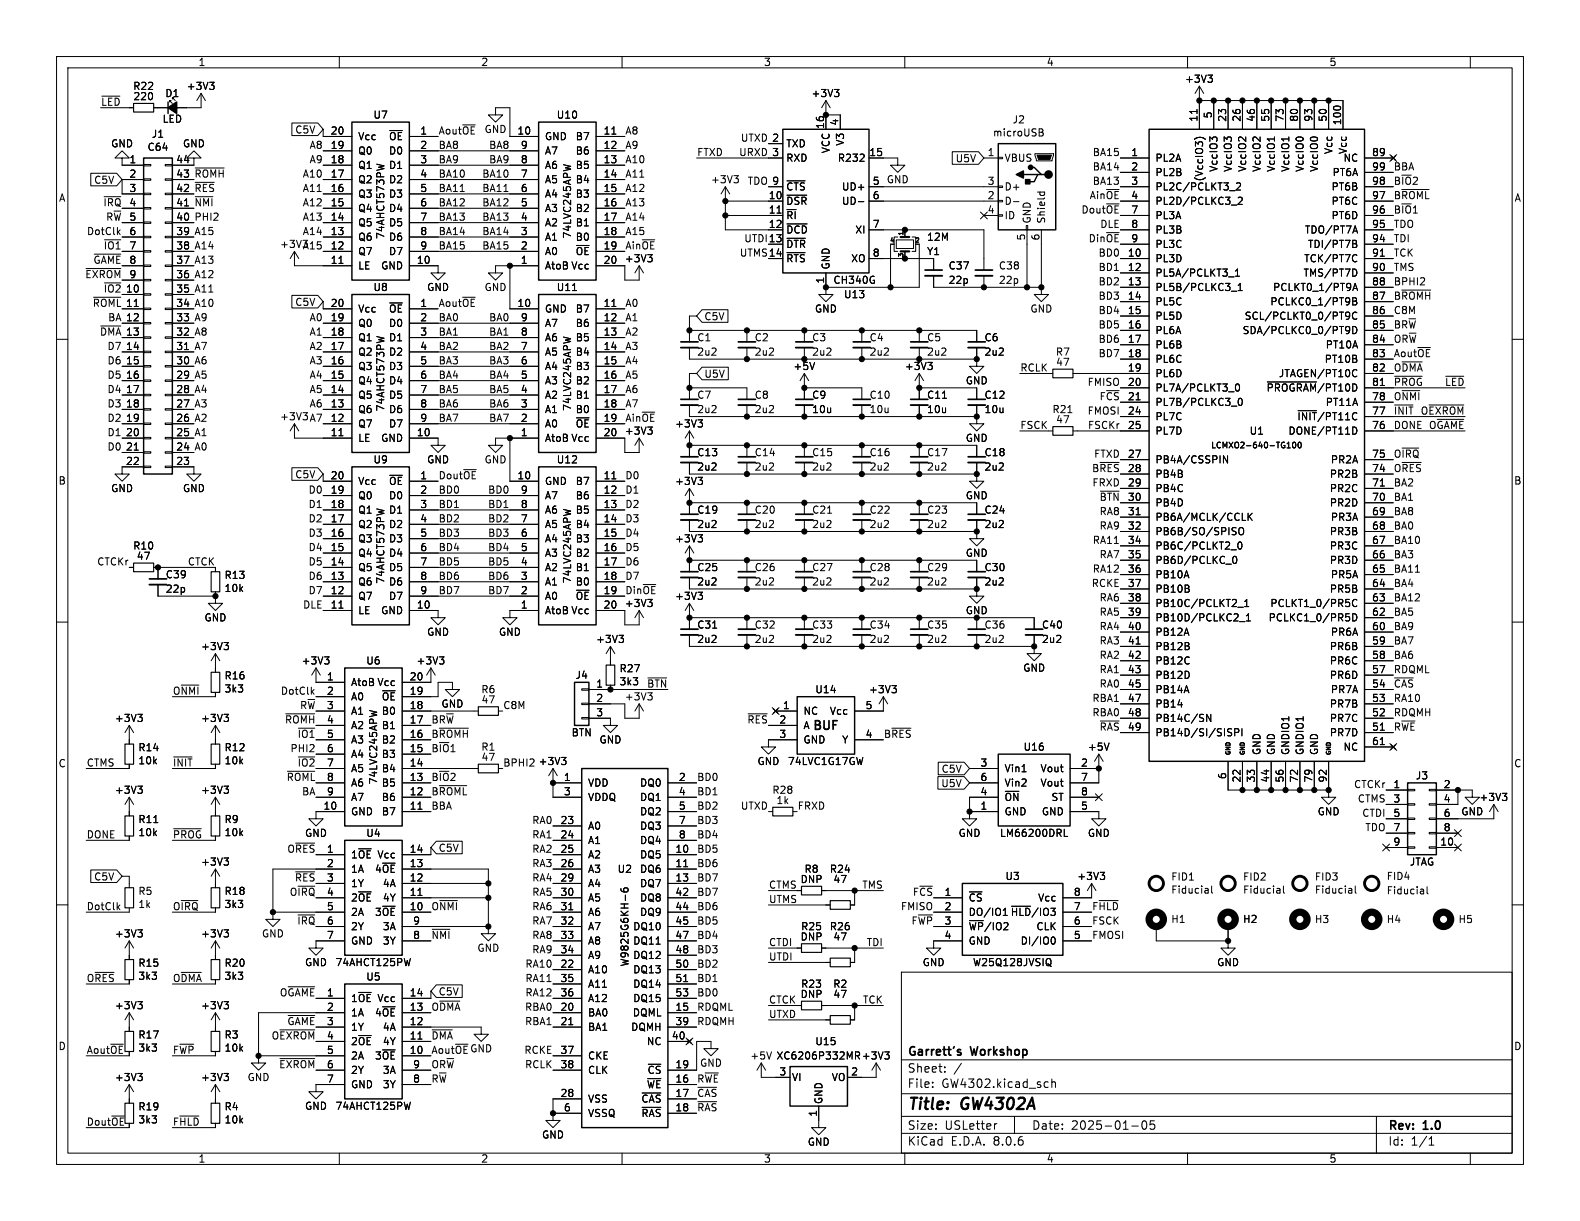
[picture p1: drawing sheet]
<svg xmlns="http://www.w3.org/2000/svg" width="279mm" height="216mm" viewBox="0 0 279 216" stroke-linecap="round" stroke-linejoin="round" font-family="sans-serif">
<defs><g id="words">
<g font-size="2.8">
<text x="160.4" y="196.8">Title:</text>
<text x="170.1" y="196.8">GW4302A</text>
</g>
<g font-size="2.1">
<text x="143.5" y="129.5">BUF</text>
<text x="160.4" y="189.9">Sheet:</text>
<text x="160.4" y="187.1">Garrett's</text>
<text x="171.8" y="187.1">Workshop</text>
<text x="160.4" y="192.6">File:</text>
<text x="166.5" y="192.6">GW4302.kicad_sch</text>
<text x="160.4" y="202.8">KiCad</text>
<text x="160.4" y="200">Size:</text>
<text x="167.1" y="200">USLetter</text>
<text x="168.1" y="202.8">E.D.A.</text>
<text x="175.7" y="202.8">8.0.6</text>
<text x="182.4" y="200">Date:</text>
<text x="189.4" y="200">2025-01-05</text>
<text x="245.4" y="200.2">Rev:</text>
<text x="245.4" y="202.8">Id:</text>
<text x="249.5" y="202.8">1/1</text>
<text x="251.8" y="200.2">1.0</text>
</g>
<g font-size="1.8">
<text x="35" y="11.9">1</text>
<text x="85" y="11.9">2</text>
<text x="135" y="11.9">3</text>
<text x="185" y="11.9">4</text>
<text x="235" y="11.9">5</text>
<text x="23.5" y="16.1">R22</text>
<text x="23.5" y="17.9">220</text>
<text x="29.1" y="17.4">D1</text>
<text x="32.9" y="16.1">+3V3</text>
<text x="143.4" y="17.4">+3V3</text>
<text x="209.4" y="14.8">+3V3</text>
<text x="17.8" y="18.8">~{LED}</text>
<text x="28.7" y="21.9">LED</text>
<text x="52.1" y="23.8">C5V</text>
<text x="58.4" y="23.9">20</text>
<text x="65.9" y="21.2">U7</text>
<text x="74.2" y="23.9">1</text>
<text x="77.5" y="23.9">Aout~{OE}GND</text>
<text x="91.4" y="23.9">10</text>
<text x="98.4" y="21.2">U10</text>
<text x="106.6" y="23.9">11</text>
<text x="110.5" y="23.9">A8</text>
<text x="145.8" y="22.9" transform="rotate(-90 145.8 22.9)">16</text>
<text x="148.3" y="22.3" transform="rotate(-90 148.3 22.3)">4</text>
<text x="179" y="22">J2</text>
<text x="211.8" y="21.6" transform="rotate(-90 211.8 21.6)">11</text>
<text x="214.4" y="21" transform="rotate(-90 214.4 21)">5</text>
<text x="216.9" y="21.6" transform="rotate(-90 216.9 21.6)">23</text>
<text x="219.5" y="21.6" transform="rotate(-90 219.5 21.6)">26</text>
<text x="222" y="21.6" transform="rotate(-90 222 21.6)">46</text>
<text x="224.5" y="21.6" transform="rotate(-90 224.5 21.6)">55</text>
<text x="227.1" y="21.6" transform="rotate(-90 227.1 21.6)">73</text>
<text x="229.6" y="21.6" transform="rotate(-90 229.6 21.6)">80</text>
<text x="232.2" y="21.6" transform="rotate(-90 232.2 21.6)">93</text>
<text x="234.7" y="21.6" transform="rotate(-90 234.7 21.6)">50</text>
<text x="237.2" y="22.2" transform="rotate(-90 237.2 22.2)">100</text>
<text x="19.6" y="26.3">GND</text>
<text x="22.8" y="29">1</text>
<text x="26" y="26.9">C64</text>
<text x="26.7" y="24.6">J1</text>
<text x="31.1" y="29">44</text>
<text x="32.3" y="26.3">GND</text>
<text x="54.6" y="28.9">A9</text>
<text x="54.6" y="26.4">A8</text>
<text x="58.4" y="29">18</text>
<text x="58.4" y="26.4">19</text>
<text x="63.2" y="27.5">Q0</text>
<text x="63.2" y="25">Vcc</text>
<text x="68.7" y="25">~{OE}</text>
<text x="68.7" y="27.5">D0</text>
<text x="74.2" y="26.4">2</text>
<text x="74.2" y="29">3</text>
<text x="77.5" y="28.9">BA9</text>
<text x="77.5" y="26.4">BA8</text>
<text x="86.4" y="26.4">BA8</text>
<text x="86.4" y="28.9">BA9</text>
<text x="92" y="29">8</text>
<text x="92" y="26.4">9</text>
<text x="96.3" y="25">GND</text>
<text x="96.3" y="27.5">A7</text>
<text x="101.7" y="25">B7</text>
<text x="101.7" y="27.5">B6</text>
<text x="106.6" y="26.4">12</text>
<text x="106.6" y="29">13</text>
<text x="110.5" y="28.9">A10</text>
<text x="110.5" y="26.4">A9</text>
<text x="123.2" y="27.7">FTXD</text>
<text x="130.6" y="27.7">URXD 3</text>
<text x="130.9" y="25.1">UTXD 2</text>
<text x="136.5" y="25.1">2</text>
<text x="136.5" y="27.7">3</text>
<text x="138.9" y="26.3">TXD</text>
<text x="138.9" y="28.8">RXD</text>
<text x="146.9" y="27.2" transform="rotate(-90 146.9 27.2)">VCC</text>
<text x="148.1" y="28.8">R232</text>
<text x="149.5" y="25.9" transform="rotate(-90 149.5 25.9)">V3</text>
<text x="153.6" y="27.7">15</text>
<text x="168.9" y="28.9">U5V</text>
<text x="174.6" y="27.7">1</text>
<text x="175.5" y="24.3">microUSB</text>
<text x="177.5" y="28.8">VBUS</text>
<text x="193.1" y="27.7">BA15</text>
<text x="200" y="27.7">1</text>
<text x="204.2" y="28.8">PL2A</text>
<text x="235.8" y="27.3" transform="rotate(-90 235.8 27.3)">Vcc</text>
<text x="237.5" y="28.8">NC</text>
<text x="238.4" y="27.3" transform="rotate(-90 238.4 27.3)">Vcc</text>
<text x="242.5" y="27.7">89</text>
<text x="10.3" y="35.9">A</text>
<text x="16.5" y="32.7">C5V</text>
<text x="22.8" y="31.5">2</text>
<text x="22.8" y="34">3</text>
<text x="31.1" y="34">42</text>
<text x="31.1" y="31.5">43</text>
<text x="34.3" y="34">~{RES}</text>
<text x="34.3" y="31.5">~{ROMH}</text>
<text x="53.4" y="31.5">A10</text>
<text x="53.4" y="34">A11</text>
<text x="58.4" y="34">16</text>
<text x="58.4" y="31.5">17</text>
<text x="63.2" y="35.2">Q3</text>
<text x="63.2" y="32.6">Q2</text>
<text x="63.2" y="30.1">Q1</text>
<text x="68.7" y="30.1">D1</text>
<text x="68.7" y="32.6">D2</text>
<text x="68.7" y="35.2">D3</text>
<text x="74.2" y="31.5">4</text>
<text x="74.2" y="34">5</text>
<text x="77.5" y="34">BA11</text>
<text x="77.5" y="31.5">BA10</text>
<text x="85.2" y="34">BA11</text>
<text x="85.2" y="31.5">BA10</text>
<text x="92" y="34">6</text>
<text x="92" y="31.5">7</text>
<text x="96.3" y="35.2">A4</text>
<text x="96.3" y="32.6">A5</text>
<text x="96.3" y="30.1">A6</text>
<text x="101.7" y="30.1">B5</text>
<text x="101.7" y="32.6">B4</text>
<text x="101.7" y="35.2">B3</text>
<text x="106.6" y="31.5">14</text>
<text x="106.6" y="34">15</text>
<text x="110.5" y="31.5">A11</text>
<text x="110.5" y="34">A12</text>
<text x="125.6" y="32.6">+3V3</text>
<text x="132.1" y="32.8">TDO 9</text>
<text x="135.8" y="35.3">10</text>
<text x="136.5" y="32.8">9</text>
<text x="138.9" y="33.9">~{CTS}</text>
<text x="148.8" y="33.9">UD+</text>
<text x="154.2" y="32.8">5</text>
<text x="154.2" y="35.3">6</text>
<text x="156.7" y="32.6">GND</text>
<text x="174.6" y="35.3">2</text>
<text x="174.6" y="32.8">3</text>
<text x="177.5" y="33.9">D+</text>
<text x="192.6" y="35.3">Ain~{OE}4</text>
<text x="193.1" y="30.2">BA14</text>
<text x="193.1" y="32.8">BA13</text>
<text x="200" y="30.2">2</text>
<text x="200" y="32.8">3</text>
<text x="200" y="35.3">4</text>
<text x="204.2" y="31.3">PL2B</text>
<text x="204.2" y="33.9">PL2C/PCLKT3_2</text>
<text x="213" y="32.2" transform="rotate(-90 213 32.2)">(VccIO3)</text>
<text x="215.5" y="30.5" transform="rotate(-90 215.5 30.5)">VccIO3</text>
<text x="218" y="30.5" transform="rotate(-90 218 30.5)">VccIO3</text>
<text x="220.6" y="30.5" transform="rotate(-90 220.6 30.5)">VccIO2</text>
<text x="223.1" y="30.5" transform="rotate(-90 223.1 30.5)">VccIO2</text>
<text x="225.7" y="30.5" transform="rotate(-90 225.7 30.5)">VccIO1</text>
<text x="228.2" y="30.5" transform="rotate(-90 228.2 30.5)">VccIO1</text>
<text x="230.7" y="30.5" transform="rotate(-90 230.7 30.5)">VccIO0</text>
<text x="233.3" y="30.5" transform="rotate(-90 233.3 30.5)">VccIO0</text>
<text x="235.4" y="33.9">PT6B</text>
<text x="235.5" y="31.3">PT6A</text>
<text x="242.5" y="35.3">97</text>
<text x="242.5" y="32.8">98</text>
<text x="242.5" y="30.2">99</text>
<text x="246.4" y="35.3">B~{ROML}</text>
<text x="246.4" y="30.2">BBA</text>
<text x="246.4" y="32.8">B~{IO}2</text>
<text x="267.7" y="35.9">A</text>
<text x="15.3" y="41.6">DotClk</text>
<text x="18.2" y="36.6">~{IRQ}4</text>
<text x="18.7" y="39.1">R~{W}</text>
<text x="22.8" y="39.1">5</text>
<text x="22.8" y="41.7">6</text>
<text x="22.8" y="36.6">4</text>
<text x="31.1" y="41.7">39</text>
<text x="31.1" y="39.1">40</text>
<text x="31.1" y="36.6">41</text>
<text x="34.3" y="36.6">~{NMI}</text>
<text x="34.3" y="41.6">A15</text>
<text x="34.3" y="39.1">PHI2</text>
<text x="53.4" y="39.1">A13</text>
<text x="53.4" y="36.6">A12</text>
<text x="53.4" y="41.6">A14</text>
<text x="58.4" y="41.7">13</text>
<text x="58.4" y="39.1">14</text>
<text x="58.4" y="36.6">15</text>
<text x="63.2" y="40.2">Q5</text>
<text x="63.2" y="37.7">Q4</text>
<text x="68.7" y="37.7">D4</text>
<text x="68.7" y="40.2">D5</text>
<text x="74.2" y="36.6">6</text>
<text x="74.2" y="39.1">7</text>
<text x="74.2" y="41.7">8</text>
<text x="77.5" y="36.6">BA12</text>
<text x="77.5" y="39.1">BA13</text>
<text x="77.5" y="41.6">BA14</text>
<text x="85.2" y="41.6">BA14</text>
<text x="85.2" y="39.1">BA13</text>
<text x="85.2" y="36.6">BA12</text>
<text x="92" y="41.7">3</text>
<text x="92" y="39.1">4</text>
<text x="92" y="36.6">5</text>
<text x="96.3" y="40.2">A2</text>
<text x="96.3" y="37.7">A3</text>
<text x="101.7" y="37.7">B2</text>
<text x="101.7" y="40.2">B1</text>
<text x="106.6" y="36.6">16</text>
<text x="106.6" y="39.1">17</text>
<text x="106.6" y="41.7">18</text>
<text x="110.5" y="41.6">A15</text>
<text x="110.5" y="39.1">A14</text>
<text x="110.5" y="36.6">A13</text>
<text x="135.8" y="37.8">11</text>
<text x="135.8" y="40.4">12</text>
<text x="138.9" y="36.4">~{DSR}</text>
<text x="138.9" y="39">~{RI}</text>
<text x="138.9" y="41.5">~{DCD}</text>
<text x="148.8" y="36.4">UD-</text>
<text x="151.1" y="41.5">XI</text>
<text x="154.2" y="40.4">7</text>
<text x="174.6" y="37.8">4</text>
<text x="177.5" y="36.4">D-</text>
<text x="177.5" y="39">ID</text>
<text x="182.5" y="39.6" transform="rotate(-90 182.5 39.6)">GND</text>
<text x="185" y="39.6" transform="rotate(-90 185 39.6)">Shield</text>
<text x="191.1" y="37.8">Dout~{OE} 7</text>
<text x="194.5" y="40.4">DLE</text>
<text x="200" y="40.4">8</text>
<text x="200" y="37.8">7</text>
<text x="204.2" y="36.4">PL2D/PCLKC3_2</text>
<text x="204.2" y="39">PL3A</text>
<text x="204.2" y="41.5">PL3B</text>
<text x="230.6" y="41.5">TDO/PT7A</text>
<text x="235.4" y="39">PT6D</text>
<text x="235.4" y="36.4">PT6C</text>
<text x="242.5" y="40.4">95</text>
<text x="242.5" y="37.8">96</text>
<text x="246.4" y="40.4">TDO</text>
<text x="246.4" y="37.8">B~{IO}1</text>
<text x="16.4" y="46.7">~{GAME}</text>
<text x="18.2" y="44.2">~{IO1}7</text>
<text x="22.8" y="46.7">8</text>
<text x="22.8" y="44.2">7</text>
<text x="31.1" y="46.7">37</text>
<text x="31.1" y="44.2">38</text>
<text x="34.3" y="44.2">A14</text>
<text x="34.3" y="46.7">A13</text>
<text x="49.4" y="44">+3V3A15</text>
<text x="58.4" y="46.7">11</text>
<text x="58.4" y="44.2">12</text>
<text x="63.2" y="47.9">LE</text>
<text x="63.2" y="45.3">Q7</text>
<text x="63.2" y="42.8">Q6</text>
<text x="67.3" y="47.9">GND</text>
<text x="68.2" y="42.4" transform="rotate(-90 68.2 42.4)">74AHCT573PW</text>
<text x="68.7" y="42.8">D6</text>
<text x="68.7" y="45.3">D7</text>
<text x="73.6" y="46.7">10</text>
<text x="74.2" y="44.2">9</text>
<text x="77.5" y="44.2">BA15</text>
<text x="85.2" y="44.2">BA15</text>
<text x="92" y="46.7">1</text>
<text x="92" y="44.2">2</text>
<text x="96.3" y="47.9">AtoB Vcc</text>
<text x="96.3" y="45.3">A0</text>
<text x="96.3" y="42.8">A1</text>
<text x="101.2" y="42.3" transform="rotate(-90 101.2 42.3)">74LVC245APW</text>
<text x="101.7" y="42.8">B0</text>
<text x="101.7" y="45.3">~{OE}</text>
<text x="106.6" y="44.2">19</text>
<text x="106.6" y="46.7">20</text>
<text x="110.4" y="46.6">+3V3</text>
<text x="110.5" y="44.2">Ain~{OE}</text>
<text x="130.7" y="45.5">UTMS14</text>
<text x="131.5" y="42.9">UTDI13</text>
<text x="135.8" y="42.9">13</text>
<text x="135.8" y="45.5">14</text>
<text x="138.9" y="44">~{DTR}</text>
<text x="138.9" y="46.6">~{RTS}</text>
<text x="146.9" y="47.8" transform="rotate(-90 146.9 47.8)">GND</text>
<text x="150.4" y="46.6">XO</text>
<text x="154.2" y="45.5">8</text>
<text x="163.8" y="45.3">Y1</text>
<text x="163.8" y="42.8">12M</text>
<text x="167.6" y="47.9">C37</text>
<text x="176.5" y="47.9">C38</text>
<text x="181.4" y="42.6" transform="rotate(-90 181.4 42.6)">5</text>
<text x="183.9" y="42.6" transform="rotate(-90 183.9 42.6)">6</text>
<text x="192.4" y="42.9">Din~{OE}9</text>
<text x="194.2" y="48">BD1</text>
<text x="194.2" y="45.5">BD0</text>
<text x="199.3" y="45.5">10</text>
<text x="200" y="42.9">9</text>
<text x="204.2" y="46.6">PL3D</text>
<text x="204.2" y="44">PL3C</text>
<text x="230.5" y="46.6">TCK/PT7C</text>
<text x="231.2" y="44">TDI/PT7B</text>
<text x="242.5" y="45.5">91</text>
<text x="242.5" y="42.9">94</text>
<text x="246.4" y="42.9">TDI</text>
<text x="246.4" y="45.5">TCK</text>
<text x="246.4" y="48">TMS</text>
<text x="15" y="49.3">~{EXROM}</text>
<text x="18.2" y="51.8">~{IO2}</text>
<text x="22.2" y="51.8">10</text>
<text x="22.8" y="49.3">9</text>
<text x="31.1" y="51.8">35</text>
<text x="31.1" y="49.3">36</text>
<text x="34.3" y="49.3">A12</text>
<text x="34.3" y="51.8">A11</text>
<text x="65.9" y="51.7">U8</text>
<text x="75.4" y="51.7">GND</text>
<text x="85.6" y="51.7">GND</text>
<text x="98.4" y="51.7">U11</text>
<text x="145.8" y="50.2" transform="rotate(-90 145.8 50.2)">1</text>
<text x="147.3" y="50.4">CH340G</text>
<text x="149.2" y="52.9">U13</text>
<text x="167.6" y="50.4">22p</text>
<text x="176.5" y="50.4">22p</text>
<text x="194.2" y="50.5">BD2</text>
<text x="194.2" y="53.1">BD3</text>
<text x="199.3" y="48">12</text>
<text x="199.3" y="50.5">13</text>
<text x="199.3" y="53.1">14</text>
<text x="204.2" y="49.1">PL5A/PCLKT3_1</text>
<text x="204.2" y="51.7">PL5B/PCLKC3_1</text>
<text x="225" y="51.7">PCLKT0_1/PT9A</text>
<text x="230.4" y="49.1">TMS/PT7D</text>
<text x="242.5" y="53.1">87</text>
<text x="242.5" y="50.5">88</text>
<text x="242.5" y="48">90</text>
<text x="246.4" y="53.1">B~{ROMH}</text>
<text x="246.4" y="50.5">BPHI2</text>
<text x="16.3" y="54.3">~{ROML}</text>
<text x="17.6" y="59.4">~{DMA}</text>
<text x="19" y="56.9">BA 12</text>
<text x="22.2" y="54.4">11</text>
<text x="22.2" y="59.4">13</text>
<text x="22.2" y="56.9">12</text>
<text x="31.1" y="59.4">32</text>
<text x="31.1" y="56.9">33</text>
<text x="31.1" y="54.4">34</text>
<text x="34.3" y="56.9">A9</text>
<text x="34.3" y="59.4">A8</text>
<text x="34.3" y="54.3">A10</text>
<text x="52.1" y="54.3">C5V</text>
<text x="54.6" y="59.4">A1</text>
<text x="54.6" y="56.9">A0</text>
<text x="58.4" y="59.4">18</text>
<text x="58.4" y="56.9">19</text>
<text x="58.4" y="54.4">20</text>
<text x="63.2" y="58">Q0</text>
<text x="63.2" y="55.5">Vcc</text>
<text x="68.7" y="55.5">~{OE}</text>
<text x="68.7" y="58">D0</text>
<text x="74.2" y="54.4">1</text>
<text x="74.2" y="56.9">2</text>
<text x="74.2" y="59.4">3</text>
<text x="77.5" y="59.4">BA1</text>
<text x="77.5" y="56.9">BA0</text>
<text x="77.5" y="54.3">Aout~{OE}</text>
<text x="86.4" y="56.9">BA0</text>
<text x="86.4" y="59.4">BA1</text>
<text x="91.4" y="54.4">10</text>
<text x="92" y="59.4">8</text>
<text x="92" y="56.9">9</text>
<text x="96.3" y="55.5">GND</text>
<text x="96.3" y="58">A7</text>
<text x="101.7" y="55.5">B7</text>
<text x="101.7" y="58">B6</text>
<text x="106.6" y="54.4">11</text>
<text x="106.6" y="56.9">12</text>
<text x="106.6" y="59.4">13</text>
<text x="110.5" y="59.4">A2</text>
<text x="110.5" y="54.3">A0</text>
<text x="110.5" y="56.9">A1</text>
<text x="124.5" y="56.8">C5V</text>
<text x="144" y="55.5">GND</text>
<text x="182.1" y="55.5">GND</text>
<text x="194.2" y="58.2">BD5</text>
<text x="194.2" y="55.6">BD4</text>
<text x="199.3" y="55.6">15</text>
<text x="199.3" y="58.2">16</text>
<text x="204.2" y="54.2">PL5C</text>
<text x="204.2" y="56.7">PL5D</text>
<text x="204.2" y="59.3">PL6A</text>
<text x="219.6" y="59.3">SDA/PCLKC0_0/PT9D</text>
<text x="220" y="56.7">SCL/PCLKT0_0/PT9C</text>
<text x="224.5" y="54.2">PCLKC0_1/PT9B</text>
<text x="242.5" y="58.2">85</text>
<text x="242.5" y="55.6">86</text>
<text x="246.4" y="58.2">BR~{W}</text>
<text x="246.4" y="55.6">C8M</text>
<text x="18.9" y="64.5">D6</text>
<text x="18.9" y="62">D7</text>
<text x="22.2" y="62">14</text>
<text x="22.2" y="64.5">15</text>
<text x="31.1" y="64.5">30</text>
<text x="31.1" y="62">31</text>
<text x="34.3" y="62">A7</text>
<text x="34.3" y="64.5">A6</text>
<text x="54.6" y="64.5">A3</text>
<text x="54.6" y="62">A2</text>
<text x="58.4" y="64.5">16</text>
<text x="58.4" y="62">17</text>
<text x="63.2" y="65.6">Q3</text>
<text x="63.2" y="63.1">Q2</text>
<text x="63.2" y="60.6">Q1</text>
<text x="68.7" y="60.6">D1</text>
<text x="68.7" y="63.1">D2</text>
<text x="68.7" y="65.6">D3</text>
<text x="74.2" y="62">4</text>
<text x="74.2" y="64.5">5</text>
<text x="77.5" y="64.5">BA3</text>
<text x="77.5" y="62">BA2</text>
<text x="86.4" y="64.5">BA3</text>
<text x="86.4" y="62">BA2</text>
<text x="92" y="64.5">6</text>
<text x="92" y="62">7</text>
<text x="96.3" y="65.6">A4</text>
<text x="96.3" y="63.1">A5</text>
<text x="96.3" y="60.6">A6</text>
<text x="101.7" y="60.6">B5</text>
<text x="101.7" y="63.1">B4</text>
<text x="101.7" y="65.6">B3</text>
<text x="106.6" y="62">14</text>
<text x="106.6" y="64.5">15</text>
<text x="110.5" y="62">A3</text>
<text x="110.5" y="64.5">A4</text>
<text x="123.2" y="60.6">C1</text>
<text x="123.2" y="63.1">2u2</text>
<text x="133.4" y="60.6">C2</text>
<text x="133.4" y="63.1">2u2</text>
<text x="140.2" y="65.6">+5V</text>
<text x="143.5" y="60.6">C3</text>
<text x="143.5" y="63.1">2u2</text>
<text x="153.7" y="60.6">C4</text>
<text x="153.7" y="63.1">2u2</text>
<text x="159.9" y="65.6">+3V3</text>
<text x="163.8" y="60.6">C5</text>
<text x="163.8" y="63.1">2u2</text>
<text x="174" y="60.6">C6</text>
<text x="174" y="63.1">2u2</text>
<text x="180.3" y="65.8">RCLK</text>
<text x="186.6" y="63.1">R7</text>
<text x="186.6" y="64.9">47</text>
<text x="194.2" y="63.2">BD7</text>
<text x="194.2" y="60.7">BD6</text>
<text x="199.3" y="60.7">17</text>
<text x="199.3" y="63.2">18</text>
<text x="199.3" y="65.8">19</text>
<text x="204.2" y="61.8">PL6B</text>
<text x="204.2" y="64.4">PL6C</text>
<text x="234.2" y="64.4">PT10B</text>
<text x="234.3" y="61.8">PT10A</text>
<text x="242.5" y="65.8">82</text>
<text x="242.5" y="63.2">83</text>
<text x="242.5" y="60.7">84</text>
<text x="246.4" y="60.7">OR~{W}</text>
<text x="246.4" y="63.2">Aout~{OE}</text>
<text x="246.4" y="65.8">O~{DMA}</text>
<text x="18.9" y="67">D5</text>
<text x="18.9" y="69.6">D4</text>
<text x="22.2" y="67.1">16</text>
<text x="22.2" y="69.6">17</text>
<text x="31.1" y="69.6">28</text>
<text x="31.1" y="67.1">29</text>
<text x="34.3" y="69.6">A4</text>
<text x="34.3" y="67">A5</text>
<text x="54.6" y="67">A4</text>
<text x="54.6" y="69.6">A5</text>
<text x="58.4" y="69.6">14</text>
<text x="58.4" y="67.1">15</text>
<text x="63.2" y="70.7">Q5</text>
<text x="63.2" y="68.2">Q4</text>
<text x="68.7" y="68.2">D4</text>
<text x="68.7" y="70.7">D5</text>
<text x="74.2" y="67.1">6</text>
<text x="74.2" y="69.6">7</text>
<text x="77.5" y="69.6">BA5</text>
<text x="77.5" y="67">BA4</text>
<text x="86.4" y="69.6">BA5</text>
<text x="86.4" y="67">BA4</text>
<text x="92" y="69.6">4</text>
<text x="92" y="67.1">5</text>
<text x="96.3" y="70.7">A2</text>
<text x="96.3" y="68.2">A3</text>
<text x="101.7" y="68.2">B2</text>
<text x="101.7" y="70.7">B1</text>
<text x="106.6" y="67.1">16</text>
<text x="106.6" y="69.6">17</text>
<text x="110.5" y="67">A5</text>
<text x="110.5" y="69.6">A6</text>
<text x="123.2" y="70.7">C7</text>
<text x="124.5" y="67">U5V</text>
<text x="133.4" y="70.7">C8</text>
<text x="143.5" y="70.7">C9</text>
<text x="153.7" y="70.7">C10</text>
<text x="163.8" y="70.7">C11</text>
<text x="170.7" y="68.2">GND</text>
<text x="174" y="70.7">C12</text>
<text x="192.2" y="68.3">FMISO</text>
<text x="194.3" y="70.9">F~{CS}21</text>
<text x="199.3" y="68.3">20</text>
<text x="199.3" y="70.9">21</text>
<text x="204.2" y="66.9">PL6D</text>
<text x="204.2" y="69.4">PL7A/PCLKT3_0</text>
<text x="204.2" y="72">PL7B/PCLKC3_0</text>
<text x="223.9" y="69.4">~{PROGRAM}/PT10D</text>
<text x="226.1" y="66.9">JTAGEN/PT10C</text>
<text x="234.3" y="72">PT11A</text>
<text x="242.5" y="70.9">78</text>
<text x="242.5" y="68.3">81</text>
<text x="246.4" y="68.3">~{PROG}</text>
<text x="246.4" y="70.9">O~{NMI}</text>
<text x="255.4" y="68.3">~{LED}</text>
<text x="18.9" y="72.1">D3</text>
<text x="18.9" y="77.2">D1</text>
<text x="18.9" y="74.7">D2</text>
<text x="22.2" y="72.1">18</text>
<text x="22.2" y="74.7">19</text>
<text x="22.2" y="77.2">20</text>
<text x="31.1" y="77.2">25</text>
<text x="31.1" y="74.7">26</text>
<text x="31.1" y="72.1">27</text>
<text x="34.3" y="77.2">A1</text>
<text x="34.3" y="74.7">A2</text>
<text x="34.3" y="72.1">A3</text>
<text x="49.4" y="74.5">+3V3 A7</text>
<text x="54.6" y="72.1">A6</text>
<text x="58.4" y="77.2">11</text>
<text x="58.4" y="74.7">12</text>
<text x="58.4" y="72.1">13</text>
<text x="63.2" y="75.8">Q7</text>
<text x="63.2" y="73.3">Q6</text>
<text x="68.2" y="72.9" transform="rotate(-90 68.2 72.9)">74AHCT573PW</text>
<text x="68.7" y="73.3">D6</text>
<text x="68.7" y="75.8">D7</text>
<text x="73.6" y="77.2">10</text>
<text x="74.2" y="72.1">8</text>
<text x="74.2" y="74.7">9</text>
<text x="77.5" y="74.7">BA7</text>
<text x="77.5" y="72.1">BA6</text>
<text x="86.4" y="72.1">BA6</text>
<text x="86.4" y="74.7">BA7</text>
<text x="92" y="77.2">1</text>
<text x="92" y="74.7">2</text>
<text x="92" y="72.1">3</text>
<text x="96.3" y="75.8">A0</text>
<text x="96.3" y="73.3">A1</text>
<text x="101.2" y="72.8" transform="rotate(-90 101.2 72.8)">74LVC245APW</text>
<text x="101.7" y="73.3">B0</text>
<text x="101.7" y="75.8">~{OE}</text>
<text x="106.6" y="72.1">18</text>
<text x="106.6" y="74.7">19</text>
<text x="106.6" y="77.2">20</text>
<text x="110.4" y="77.1">+3V3</text>
<text x="110.5" y="74.7">Ain~{OE}</text>
<text x="110.5" y="72.1">A7</text>
<text x="119.3" y="75.8">+3V3</text>
<text x="123.2" y="73.3">2u2</text>
<text x="133.4" y="73.3">2u2</text>
<text x="143.5" y="73.3">10u</text>
<text x="153.7" y="73.3">10u</text>
<text x="163.8" y="73.3">10u</text>
<text x="174" y="73.3">10u</text>
<text x="180.3" y="75.9">FSCK</text>
<text x="186" y="73.3">R21</text>
<text x="186.6" y="75.1">47</text>
<text x="192.2" y="73.4">FMOSI</text>
<text x="192.3" y="75.9">FSCKr</text>
<text x="199.3" y="73.4">24</text>
<text x="199.3" y="75.9">25</text>
<text x="204.2" y="74.5">PL7C</text>
<text x="204.2" y="77.1">PL7D</text>
<text x="220.9" y="77.1">U1</text>
<text x="227.7" y="77.1">DONE/PT11D</text>
<text x="229.3" y="74.5">~{INIT}/PT11C</text>
<text x="242.5" y="75.9">76</text>
<text x="242.5" y="73.4">77</text>
<text x="246.4" y="75.9">DONE O~{GAME}</text>
<text x="246.4" y="73.4">~{INIT}</text>
<text x="251.1" y="73.4">O~{EXROM}</text>
<text x="18.9" y="79.7">D0</text>
<text x="22.2" y="79.8">21</text>
<text x="22.2" y="82.3">22</text>
<text x="31.1" y="82.3">23</text>
<text x="31.1" y="79.8">24</text>
<text x="34.3" y="79.7">A0</text>
<text x="63.2" y="78.3">LE</text>
<text x="65.9" y="82.1">U9</text>
<text x="67.3" y="78.3">GND</text>
<text x="75.4" y="82.1">GND</text>
<text x="85.6" y="82.1">GND</text>
<text x="96.3" y="78.3">AtoB Vcc</text>
<text x="98.4" y="82.1">U12</text>
<text x="123.2" y="80.9">C13</text>
<text x="123.2" y="83.4">2u2</text>
<text x="133.4" y="80.9">C14</text>
<text x="133.4" y="83.4">2u2</text>
<text x="143.5" y="80.9">C15</text>
<text x="143.5" y="83.4">2u2</text>
<text x="153.7" y="80.9">C16</text>
<text x="153.7" y="83.4">2u2</text>
<text x="163.8" y="80.9">C17</text>
<text x="163.8" y="83.4">2u2</text>
<text x="170.7" y="78.3">GND</text>
<text x="174" y="80.9">C18</text>
<text x="174" y="83.4">2u2</text>
<text x="193" y="83.6">B~{RES}28</text>
<text x="193.4" y="81">FTXD</text>
<text x="199.3" y="81">27</text>
<text x="199.3" y="83.6">28</text>
<text x="204.2" y="82.1">PB4A/CSSPIN</text>
<text x="235.2" y="82.1">PR2A</text>
<text x="242.5" y="83.6">74</text>
<text x="242.5" y="81">75</text>
<text x="246.4" y="83.6">O~{RES}</text>
<text x="246.4" y="81">O~{IRQ}</text>
<text x="10.3" y="85.9">B</text>
<text x="19.6" y="87.2">GND</text>
<text x="32.3" y="87.2">GND</text>
<text x="52.1" y="84.8">C5V</text>
<text x="54.5" y="89.9">D1</text>
<text x="54.5" y="87.4">D0</text>
<text x="58.4" y="89.9">18</text>
<text x="58.4" y="87.4">19</text>
<text x="58.4" y="84.8">20</text>
<text x="63.2" y="88.5">Q0</text>
<text x="63.2" y="86">Vcc</text>
<text x="68.7" y="86">~{OE}</text>
<text x="68.7" y="88.5">D0</text>
<text x="74.2" y="84.8">1</text>
<text x="74.2" y="87.4">2</text>
<text x="74.2" y="89.9">3</text>
<text x="77.5" y="89.9">BD1</text>
<text x="77.5" y="87.4">BD0</text>
<text x="77.5" y="84.8">Dout~{OE}</text>
<text x="86.2" y="87.4">BD0</text>
<text x="86.2" y="89.9">BD1</text>
<text x="91.4" y="84.8">10</text>
<text x="92" y="89.9">8</text>
<text x="92" y="87.4">9</text>
<text x="96.3" y="86">GND</text>
<text x="96.3" y="88.5">A7</text>
<text x="101.7" y="86">B7</text>
<text x="101.7" y="88.5">B6</text>
<text x="106.6" y="84.8">11</text>
<text x="106.6" y="87.4">12</text>
<text x="106.6" y="89.9">13</text>
<text x="110.5" y="89.9">D2</text>
<text x="110.5" y="87.4">D1</text>
<text x="110.5" y="84.8">D0</text>
<text x="119.3" y="86">+3V3</text>
<text x="170.7" y="88.5">GND</text>
<text x="193.1" y="86.1">FRXD</text>
<text x="194.3" y="88.6">~{BTN}30</text>
<text x="199.3" y="86.1">29</text>
<text x="199.3" y="88.6">30</text>
<text x="204.2" y="84.7">PB4B</text>
<text x="204.2" y="87.2">PB4C</text>
<text x="204.2" y="89.8">PB4D</text>
<text x="235.1" y="89.8">PR2D</text>
<text x="235.1" y="87.2">PR2C</text>
<text x="235.1" y="84.7">PR2B</text>
<text x="242.5" y="88.6">70</text>
<text x="242.5" y="86.1">71</text>
<text x="246.4" y="88.6">BA1</text>
<text x="246.4" y="86.1">BA2</text>
<text x="267.7" y="85.9">B</text>
<text x="54.5" y="92.4">D2</text>
<text x="54.5" y="95">D3</text>
<text x="58.4" y="95">16</text>
<text x="58.4" y="92.5">17</text>
<text x="63.2" y="93.6">Q2</text>
<text x="63.2" y="91">Q1</text>
<text x="68.7" y="91">D1</text>
<text x="68.7" y="93.6">D2</text>
<text x="74.2" y="92.5">4</text>
<text x="74.2" y="95">5</text>
<text x="77.5" y="92.4">BD2</text>
<text x="77.5" y="95">BD3</text>
<text x="86.2" y="95">BD3</text>
<text x="86.2" y="92.4">BD2</text>
<text x="92" y="95">6</text>
<text x="92" y="92.5">7</text>
<text x="96.3" y="93.6">A5</text>
<text x="96.3" y="91">A6</text>
<text x="101.7" y="91">B5</text>
<text x="101.7" y="93.6">B4</text>
<text x="106.6" y="92.5">14</text>
<text x="106.6" y="95">15</text>
<text x="110.5" y="92.4">D3</text>
<text x="110.5" y="95">D4</text>
<text x="123.2" y="91">C19</text>
<text x="123.2" y="93.6">2u2</text>
<text x="133.4" y="91">C20</text>
<text x="133.4" y="93.6">2u2</text>
<text x="143.5" y="91">C21</text>
<text x="143.5" y="93.6">2u2</text>
<text x="153.7" y="91">C22</text>
<text x="153.7" y="93.6">2u2</text>
<text x="163.8" y="91">C23</text>
<text x="163.8" y="93.6">2u2</text>
<text x="174" y="91">C24</text>
<text x="174" y="93.6">2u2</text>
<text x="194.3" y="91.2">RA8</text>
<text x="194.3" y="93.7">RA9</text>
<text x="199.3" y="91.2">31</text>
<text x="199.3" y="93.7">32</text>
<text x="204.2" y="92.3">PB6A/MCLK/CCLK</text>
<text x="204.2" y="94.8">PB6B/SO/SPISO</text>
<text x="235.1" y="94.8">PR3B</text>
<text x="235.2" y="92.3">PR3A</text>
<text x="242.5" y="93.7">68</text>
<text x="242.5" y="91.2">69</text>
<text x="246.4" y="93.7">BA0</text>
<text x="246.4" y="91.2">BA8</text>
<text x="17.1" y="100.1">CTCKr</text>
<text x="23.5" y="97.4">R10</text>
<text x="24.1" y="99.2">47</text>
<text x="33.1" y="100.1">CTCK</text>
<text x="54.5" y="100.1">D5</text>
<text x="54.5" y="97.5">D4</text>
<text x="58.4" y="100.1">14</text>
<text x="58.4" y="97.5">15</text>
<text x="63.2" y="101.2">Q5</text>
<text x="63.2" y="98.7">Q4</text>
<text x="63.2" y="96.1">Q3</text>
<text x="68.7" y="96.1">D3</text>
<text x="68.7" y="98.7">D4</text>
<text x="68.7" y="101.2">D5</text>
<text x="74.2" y="97.5">6</text>
<text x="74.2" y="100.1">7</text>
<text x="77.5" y="97.5">BD4</text>
<text x="77.5" y="100.1">BD5</text>
<text x="86.2" y="97.5">BD4</text>
<text x="86.2" y="100.1">BD5</text>
<text x="92" y="100.1">4</text>
<text x="92" y="97.5">5</text>
<text x="96.3" y="101.2">A2</text>
<text x="96.3" y="98.7">A3</text>
<text x="96.3" y="96.1">A4</text>
<text x="101.7" y="96.1">B3</text>
<text x="101.7" y="98.7">B2</text>
<text x="101.7" y="101.2">B1</text>
<text x="106.6" y="97.5">16</text>
<text x="106.6" y="100.1">17</text>
<text x="110.5" y="97.5">D5</text>
<text x="110.5" y="100.1">D6</text>
<text x="119.3" y="96.1">+3V3</text>
<text x="123.2" y="101.2">C25</text>
<text x="133.4" y="101.2">C26</text>
<text x="143.5" y="101.2">C27</text>
<text x="153.7" y="101.2">C28</text>
<text x="163.8" y="101.2">C29</text>
<text x="170.7" y="98.7">GND</text>
<text x="174" y="101.2">C30</text>
<text x="193.1" y="96.3">RA11</text>
<text x="193.1" y="101.3">RA12</text>
<text x="194.3" y="98.8">RA7</text>
<text x="199.3" y="96.3">34</text>
<text x="199.3" y="98.8">35</text>
<text x="199.3" y="101.3">36</text>
<text x="204.2" y="97.4">PB6C/PCLKT2_0</text>
<text x="204.2" y="99.9">PB6D/PCLKC_0</text>
<text x="235.1" y="99.9">PR3D</text>
<text x="235.1" y="97.4">PR3C</text>
<text x="242.5" y="101.3">65</text>
<text x="242.5" y="98.8">66</text>
<text x="242.5" y="96.3">67</text>
<text x="246.4" y="98.8">BA3</text>
<text x="246.4" y="101.3">BA11</text>
<text x="246.4" y="96.3">BA10</text>
<text x="29.2" y="102.5">C39</text>
<text x="29.2" y="105">22p</text>
<text x="39.6" y="104.9">10k</text>
<text x="39.6" y="102.6">R13</text>
<text x="53.5" y="107.7">DLE</text>
<text x="54.5" y="102.6">D6</text>
<text x="54.5" y="105.1">D7</text>
<text x="58.4" y="107.7">11</text>
<text x="58.4" y="105.2">12</text>
<text x="58.4" y="102.6">13</text>
<text x="63.2" y="106.3">Q7</text>
<text x="63.2" y="103.7">Q6</text>
<text x="68.2" y="103.3" transform="rotate(-90 68.2 103.3)">74AHCT573PW</text>
<text x="68.7" y="103.7">D6</text>
<text x="68.7" y="106.3">D7</text>
<text x="73.6" y="107.7">10</text>
<text x="74.2" y="102.6">8</text>
<text x="74.2" y="105.2">9</text>
<text x="77.5" y="105.1">BD7</text>
<text x="77.5" y="102.6">BD6</text>
<text x="86.2" y="105.1">BD7</text>
<text x="86.2" y="102.6">BD6</text>
<text x="92" y="107.7">1</text>
<text x="92" y="105.2">2</text>
<text x="92" y="102.6">3</text>
<text x="96.3" y="106.3">A0</text>
<text x="96.3" y="103.7">A1</text>
<text x="101.2" y="103.2" transform="rotate(-90 101.2 103.2)">74LVC245APW</text>
<text x="101.7" y="103.7">B0</text>
<text x="101.7" y="106.3">~{OE}</text>
<text x="106.6" y="102.6">18</text>
<text x="106.6" y="105.2">19</text>
<text x="106.6" y="107.7">20</text>
<text x="110.4" y="107.5">+3V3</text>
<text x="110.5" y="102.6">D7</text>
<text x="110.5" y="105.1">Din~{OE}</text>
<text x="119.3" y="106.3">+3V3</text>
<text x="123.2" y="103.7">2u2</text>
<text x="133.4" y="103.7">2u2</text>
<text x="143.5" y="103.7">2u2</text>
<text x="153.7" y="103.7">2u2</text>
<text x="163.8" y="103.7">2u2</text>
<text x="174" y="103.7">2u2</text>
<text x="193" y="103.9">RCKE</text>
<text x="194.3" y="106.4">RA6</text>
<text x="199.3" y="103.9">37</text>
<text x="199.3" y="106.4">38</text>
<text x="204.2" y="102.5">PB10A</text>
<text x="204.2" y="105">PB10B</text>
<text x="204.2" y="107.5">PB10C/PCLKT2_1</text>
<text x="224.5" y="107.5">PCLKT1_0/PR5C</text>
<text x="235.1" y="105">PR5B</text>
<text x="235.2" y="102.5">PR5A</text>
<text x="242.5" y="106.4">63</text>
<text x="242.5" y="103.9">64</text>
<text x="246.4" y="106.4">BA12</text>
<text x="246.4" y="103.9">BA4</text>
<text x="36.1" y="110.1">GND</text>
<text x="63.2" y="108.8">LE</text>
<text x="67.3" y="108.8">GND</text>
<text x="75.4" y="112.6">GND</text>
<text x="88.1" y="112.6">GND</text>
<text x="96.3" y="108.8">AtoB Vcc</text>
<text x="105.3" y="113.9">+3V3</text>
<text x="123.2" y="111.4">C31</text>
<text x="123.2" y="113.9">2u2</text>
<text x="133.4" y="111.4">C32</text>
<text x="133.4" y="113.9">2u2</text>
<text x="143.5" y="111.4">C33</text>
<text x="143.5" y="113.9">2u2</text>
<text x="153.7" y="111.4">C34</text>
<text x="153.7" y="113.9">2u2</text>
<text x="163.8" y="111.4">C35</text>
<text x="163.8" y="113.9">2u2</text>
<text x="170.7" y="108.8">GND</text>
<text x="174" y="111.4">C36</text>
<text x="174" y="113.9">2u2</text>
<text x="184.2" y="111.4">C40</text>
<text x="184.2" y="113.9">2u2</text>
<text x="194.3" y="111.5">RA4</text>
<text x="194.3" y="109">RA5</text>
<text x="199.3" y="109">39</text>
<text x="199.3" y="111.5">40</text>
<text x="204.2" y="110.1">PB10D/PCLKC2_1</text>
<text x="204.2" y="112.6">PB12A</text>
<text x="224.2" y="110.1">PCLKC1_0/PR5D</text>
<text x="235.2" y="112.6">PR6A</text>
<text x="242.5" y="111.5">60</text>
<text x="242.5" y="109">62</text>
<text x="246.4" y="109">BA5</text>
<text x="246.4" y="111.5">BA9</text>
<text x="35.5" y="115.2">+3V3</text>
<text x="53.2" y="117.7">+3V3</text>
<text x="64.7" y="117.7">U6</text>
<text x="73.6" y="117.7">+3V3</text>
<text x="109.5" y="119.1">R27</text>
<text x="180.8" y="119">GND</text>
<text x="194.3" y="119.1">RA1</text>
<text x="194.3" y="116.6">RA2</text>
<text x="194.3" y="114">RA3</text>
<text x="199.3" y="114">41</text>
<text x="199.3" y="116.6">42</text>
<text x="199.3" y="119.1">43</text>
<text x="204.2" y="115.2">PB12B</text>
<text x="204.2" y="117.7">PB12C</text>
<text x="235.1" y="117.7">PR6C</text>
<text x="235.1" y="115.2">PR6B</text>
<text x="242.5" y="119.1">57</text>
<text x="242.5" y="116.6">58</text>
<text x="242.5" y="114">59</text>
<text x="246.4" y="116.6">BA6</text>
<text x="246.4" y="119.1">RDQML</text>
<text x="246.4" y="114">BA7</text>
<text x="30.5" y="122.9">O~{NMI}</text>
<text x="39.6" y="122.7">3k3</text>
<text x="39.6" y="120.3">R16</text>
<text x="49.6" y="122.9">DotClk</text>
<text x="53" y="125.5">R~{W}3</text>
<text x="57.7" y="120.4">1</text>
<text x="57.7" y="122.9">2</text>
<text x="57.7" y="125.5">3</text>
<text x="62" y="121.5">AtoB Vcc</text>
<text x="62" y="124.1">A0</text>
<text x="67.4" y="124.1">~{OE}</text>
<text x="72.3" y="125.5">18</text>
<text x="72.3" y="122.9">19</text>
<text x="72.3" y="120.4">20</text>
<text x="78" y="125.3">GND</text>
<text x="85" y="122.8">R6</text>
<text x="85" y="124.6">47</text>
<text x="88.9" y="125.5">C8M</text>
<text x="101.7" y="120.2">J4</text>
<text x="105.3" y="121.7">1</text>
<text x="105.3" y="124.2">2</text>
<text x="109.5" y="121.4">3k3</text>
<text x="110.4" y="124.1">+3V3</text>
<text x="114.3" y="121.7">~{BTN}</text>
<text x="138.4" y="125.5">1</text>
<text x="144.1" y="122.8">U14</text>
<text x="153" y="125.5">5</text>
<text x="153.6" y="122.8">+3V3</text>
<text x="193.1" y="124.2">RBA1</text>
<text x="194.3" y="121.7">RA0</text>
<text x="199.3" y="121.7">45</text>
<text x="199.3" y="124.2">47</text>
<text x="204.2" y="120.2">PB12D</text>
<text x="204.2" y="122.8">PB14A</text>
<text x="204.2" y="125.3">PB14</text>
<text x="235.1" y="125.3">PR7B</text>
<text x="235.1" y="120.2">PR6D</text>
<text x="235.2" y="122.8">PR7A</text>
<text x="242.5" y="124.2">53</text>
<text x="242.5" y="121.7">54</text>
<text x="246.4" y="124.2">RA10</text>
<text x="246.4" y="121.7">~{CAS}</text>
<text x="20.2" y="127.9">+3V3</text>
<text x="35.5" y="127.9">+3V3</text>
<text x="50.3" y="128">~{ROMH}4</text>
<text x="52.5" y="130.5">~{IO1}5</text>
<text x="57.7" y="128">4</text>
<text x="57.7" y="130.6">5</text>
<text x="62" y="126.6">A1</text>
<text x="62" y="129.1">A2</text>
<text x="62" y="131.7">A3</text>
<text x="67.4" y="131.7">B2</text>
<text x="67.4" y="129.1">B1</text>
<text x="67.4" y="126.6">B0</text>
<text x="72.3" y="130.6">16</text>
<text x="72.3" y="128">17</text>
<text x="76.2" y="128">BR~{W}</text>
<text x="76.2" y="130.5">B~{ROMH}</text>
<text x="101" y="130.4">BTN</text>
<text x="105.3" y="126.7">3</text>
<text x="105.9" y="131.7">GND</text>
<text x="132.1" y="128">~{RES}2</text>
<text x="137.7" y="130.6">3</text>
<text x="137.7" y="128">2</text>
<text x="142" y="126.6">NC</text>
<text x="142" y="129.1">A</text>
<text x="142" y="131.7">GND</text>
<text x="146.6" y="126.6">Vcc</text>
<text x="148.8" y="131.7">Y</text>
<text x="153" y="130.6">4</text>
<text x="156.2" y="130.5">B~{RES}</text>
<text x="193.1" y="126.7">RBA0</text>
<text x="194.3" y="129.3">~{RAS}</text>
<text x="199.3" y="126.7">48</text>
<text x="199.3" y="129.3">49</text>
<text x="204.2" y="127.9">PB14C/SN</text>
<text x="204.2" y="130.4">PB14D/SI/SISPI</text>
<text x="235.1" y="130.4">PR7D</text>
<text x="235.1" y="127.9">PR7C</text>
<text x="242.5" y="129.3">51</text>
<text x="242.5" y="126.7">52</text>
<text x="242.5" y="131.8">61</text>
<text x="246.4" y="126.7">RDQMH</text>
<text x="246.4" y="129.3">R~{WE}</text>
<text x="10.3" y="135.9">C</text>
<text x="15.2" y="135.6">CTMS</text>
<text x="24.4" y="135.4">10k</text>
<text x="24.4" y="133">R14</text>
<text x="30.5" y="135.6">~{INIT}</text>
<text x="39.6" y="135.4">10k</text>
<text x="39.6" y="133">R12</text>
<text x="51.3" y="133.1">PHI2</text>
<text x="52.5" y="135.6">~{IO2}7</text>
<text x="57.7" y="133.1">6</text>
<text x="57.7" y="135.6">7</text>
<text x="62" y="134.2">A4</text>
<text x="62" y="136.8">A5</text>
<text x="67.4" y="136.8">B4</text>
<text x="67.4" y="134.2">B3</text>
<text x="72.3" y="135.6">14</text>
<text x="72.3" y="133.1">15</text>
<text x="76.2" y="133.1">B~{IO}1</text>
<text x="85" y="132.9">R1</text>
<text x="85" y="134.8">47</text>
<text x="88.9" y="135.6">BPHI2 +3V3</text>
<text x="95.1" y="135.5">+3V3</text>
<text x="133.9" y="135.5">GND</text>
<text x="139.2" y="135.5">74LVC1G17GW</text>
<text x="166.4" y="136.8">C5V</text>
<text x="173.3" y="135.6">3</text>
<text x="177.5" y="136.8">Vin1</text>
<text x="180.9" y="132.9">U16</text>
<text x="183.9" y="136.8">Vout</text>
<text x="191.1" y="135.6">2</text>
<text x="192.3" y="132.9">+5V</text>
<text x="216.9" y="137.9" transform="rotate(-90 216.9 137.9)">6</text>
<text x="223.1" y="133.6" transform="rotate(-90 223.1 133.6)">GND</text>
<text x="225.7" y="133.6" transform="rotate(-90 225.7 133.6)">GND</text>
<text x="228.2" y="133.6" transform="rotate(-90 228.2 133.6)">GNDIO1</text>
<text x="230.7" y="133.6" transform="rotate(-90 230.7 133.6)">GNDIO1</text>
<text x="233.3" y="133.6" transform="rotate(-90 233.3 133.6)">GND</text>
<text x="237.5" y="132.9">NC</text>
<text x="267.7" y="135.9">C</text>
<text x="20.2" y="140.6">+3V3</text>
<text x="35.5" y="140.6">+3V3</text>
<text x="50.6" y="138.2">~{ROML}8</text>
<text x="53.3" y="140.7">BA</text>
<text x="57.1" y="143.3">10</text>
<text x="57.7" y="140.7">9</text>
<text x="57.7" y="138.2">8</text>
<text x="62" y="139.3">A6</text>
<text x="62" y="141.8">A7</text>
<text x="66.9" y="138.8" transform="rotate(-90 66.9 138.8)">74LVC245APW</text>
<text x="67.4" y="141.8">B6</text>
<text x="67.4" y="139.3">B5</text>
<text x="72.3" y="143.3">11</text>
<text x="72.3" y="140.7">12</text>
<text x="72.3" y="138.2">13</text>
<text x="76.2" y="140.7">B~{ROML}</text>
<text x="76.2" y="143.2">BBA</text>
<text x="76.2" y="138.2">B~{IO}2</text>
<text x="99.6" y="138.2">1</text>
<text x="99.6" y="140.7">3</text>
<text x="103.9" y="139.3">VDD</text>
<text x="103.9" y="141.8">VDDQ</text>
<text x="113.1" y="139.3">DQ0</text>
<text x="113.1" y="141.8">DQ1</text>
<text x="119.9" y="138.2">2</text>
<text x="119.9" y="140.7">4</text>
<text x="119.9" y="143.3">5</text>
<text x="123.2" y="140.7">BD1</text>
<text x="123.2" y="143.2">BD2</text>
<text x="123.2" y="138.2">BD0</text>
<text x="130.9" y="143.2">UTXD</text>
<text x="136.5" y="140.6">R28</text>
<text x="137.2" y="142.4">1k</text>
<text x="141" y="143.2">FRXD</text>
<text x="166.3" y="139.4">U5V</text>
<text x="173.3" y="143.3">1</text>
<text x="173.3" y="140.7">4</text>
<text x="173.3" y="138.2">6</text>
<text x="177.5" y="141.8">~{ON}</text>
<text x="177.5" y="139.3">Vin2</text>
<text x="183.9" y="139.3">Vout</text>
<text x="185.8" y="141.8">ST</text>
<text x="191.1" y="143.3">5</text>
<text x="191.1" y="138.2">7</text>
<text x="191.1" y="140.7">8</text>
<text x="219.5" y="138.5" transform="rotate(-90 219.5 138.5)">22</text>
<text x="222" y="138.5" transform="rotate(-90 222 138.5)">33</text>
<text x="224.5" y="138.5" transform="rotate(-90 224.5 138.5)">44</text>
<text x="227.1" y="138.5" transform="rotate(-90 227.1 138.5)">56</text>
<text x="229.6" y="138.5" transform="rotate(-90 229.6 138.5)">72</text>
<text x="232.2" y="138.5" transform="rotate(-90 232.2 138.5)">79</text>
<text x="234.7" y="138.5" transform="rotate(-90 234.7 138.5)">92</text>
<text x="239.3" y="139.4">CTCKr</text>
<text x="240" y="142">CTMS</text>
<text x="246.3" y="139.4">1</text>
<text x="246.3" y="142">3</text>
<text x="250.3" y="138">J3</text>
<text x="255.2" y="139.4">2</text>
<text x="255.2" y="142">4</text>
<text x="261.5" y="141.8">+3V3</text>
<text x="15.2" y="148.3">DONE</text>
<text x="24.4" y="148.1">10k</text>
<text x="24.4" y="145.7">R11</text>
<text x="30.5" y="148.3">~{PROG}</text>
<text x="39.6" y="145.7">R9</text>
<text x="39.6" y="148.1">10k</text>
<text x="53.8" y="148.2">GND</text>
<text x="62" y="144.4">GND</text>
<text x="64.7" y="148.2">U4</text>
<text x="67.4" y="144.4">B7</text>
<text x="94" y="145.8">RA0</text>
<text x="94" y="148.3">RA1</text>
<text x="99" y="145.8">23</text>
<text x="99" y="148.3">24</text>
<text x="103.9" y="146.9">A0</text>
<text x="103.9" y="149.5">A1</text>
<text x="113.1" y="144.4">DQ2</text>
<text x="113.1" y="146.9">DQ3</text>
<text x="113.1" y="149.5">DQ4</text>
<text x="119.9" y="145.8">7</text>
<text x="119.9" y="148.3">8</text>
<text x="123.2" y="145.8">BD3</text>
<text x="123.2" y="148.3">BD4</text>
<text x="169.4" y="148.2">GND</text>
<text x="176.7" y="148.2">LM66200DRL</text>
<text x="177.5" y="144.4">GND</text>
<text x="184.1" y="144.4">GND</text>
<text x="192.3" y="148.2">GND</text>
<text x="232.9" y="144.4">GND</text>
<text x="240.8" y="144.5">CTDI</text>
<text x="241.3" y="147.1">TDO 7</text>
<text x="246.3" y="144.5">5</text>
<text x="246.3" y="149.6">9</text>
<text x="246.3" y="147.1">7</text>
<text x="254.6" y="149.6">10</text>
<text x="255.2" y="144.5">6</text>
<text x="255.2" y="147.1">8</text>
<text x="258.3" y="144.4">GND</text>
<text x="16.5" y="155.9">C5V</text>
<text x="35.5" y="153.3">+3V3</text>
<text x="50.7" y="150.9">O~{RES}1</text>
<text x="52" y="155.9">~{RES}3</text>
<text x="57.7" y="153.4">2</text>
<text x="57.7" y="150.9">1</text>
<text x="57.7" y="156">3</text>
<text x="62" y="152">1~{OE}</text>
<text x="62" y="154.5">1A</text>
<text x="66.2" y="154.5">4~{OE}</text>
<text x="66.6" y="152">Vcc</text>
<text x="72.3" y="156">12</text>
<text x="72.3" y="153.4">13</text>
<text x="72.3" y="150.9">14</text>
<text x="77.5" y="150.8">C5V</text>
<text x="94" y="150.9">RA2</text>
<text x="94" y="153.4">RA3</text>
<text x="94" y="155.9">RA4</text>
<text x="99" y="150.9">25</text>
<text x="99" y="153.4">26</text>
<text x="99" y="156">29</text>
<text x="103.9" y="152">A2</text>
<text x="103.9" y="154.5">A3</text>
<text x="109.1" y="154.5">U2</text>
<text x="113.1" y="152">DQ5</text>
<text x="113.1" y="154.5">DQ6</text>
<text x="119.3" y="150.9">10</text>
<text x="119.3" y="153.4">11</text>
<text x="119.3" y="156">13</text>
<text x="123.2" y="155.9">BD7</text>
<text x="123.2" y="150.9">BD5</text>
<text x="123.2" y="153.4">BD6</text>
<text x="142.2" y="154.5">R8</text>
<text x="146.6" y="154.5">R24</text>
<text x="177.7" y="155.8">U3</text>
<text x="190.4" y="155.8">+3V3</text>
<text x="207" y="155.9">FID1</text>
<text x="219.7" y="155.9">FID2</text>
<text x="232.4" y="155.9">FID3</text>
<text x="245.1" y="155.8">FID4</text>
<text x="249.2" y="153.3">JTAG</text>
<text x="15.2" y="161">DotClk</text>
<text x="24.4" y="158.4">R5</text>
<text x="24.4" y="160.8">1k</text>
<text x="30.5" y="161">O~{IRQ}</text>
<text x="39.6" y="160.8">3k3</text>
<text x="39.6" y="158.4">R18</text>
<text x="51.1" y="158.5">O~{IRQ}4</text>
<text x="57.7" y="161">5</text>
<text x="57.7" y="158.5">4</text>
<text x="62" y="157.1">1Y</text>
<text x="62" y="159.6">2~{OE}4Y</text>
<text x="67.6" y="157.1">4A</text>
<text x="72.3" y="161">10</text>
<text x="72.3" y="158.5">11</text>
<text x="76.2" y="161">O~{NMI}</text>
<text x="94" y="161">RA6</text>
<text x="94" y="158.5">RA5</text>
<text x="99" y="158.5">30</text>
<text x="99" y="161">31</text>
<text x="103.9" y="157.1">A4</text>
<text x="103.9" y="159.6">A5</text>
<text x="113.1" y="157.1">DQ7</text>
<text x="113.1" y="159.6">DQ8</text>
<text x="119.3" y="158.5">42</text>
<text x="119.3" y="161">44</text>
<text x="123.2" y="158.5">BD7</text>
<text x="123.2" y="161">BD6</text>
<text x="135.9" y="157.2">CTMS</text>
<text x="135.9" y="159.8">UTMS</text>
<text x="141.5" y="156.3">DNP</text>
<text x="147.3" y="156.3">47</text>
<text x="152.4" y="157.2">TMS</text>
<text x="159.2" y="161">FMISO</text>
<text x="161.3" y="158.5">F~{CS}1</text>
<text x="166.9" y="161">2</text>
<text x="166.9" y="158.5">1</text>
<text x="171.2" y="159.6">~{CS}</text>
<text x="183.5" y="159.6">Vcc</text>
<text x="189.8" y="161">7</text>
<text x="189.8" y="158.5">8</text>
<text x="193" y="161">F~{HLD}</text>
<text x="207" y="158.2">Fiducial</text>
<text x="219.7" y="158.2">Fiducial</text>
<text x="232.4" y="158.2">Fiducial</text>
<text x="245.1" y="158.3">Fiducial</text>
<text x="20.2" y="166">+3V3</text>
<text x="35.5" y="166">+3V3</text>
<text x="46.2" y="166">GND</text>
<text x="52.5" y="163.6">~{IRQ}6</text>
<text x="57.7" y="166.1">7</text>
<text x="57.7" y="163.6">6</text>
<text x="62" y="162.2">2A</text>
<text x="62" y="164.7">2Y</text>
<text x="62" y="167.2">GND</text>
<text x="66.2" y="162.2">3~{OE}</text>
<text x="67.6" y="167.2">3Y</text>
<text x="67.6" y="164.7">3A</text>
<text x="73" y="166.1">8</text>
<text x="73" y="163.6">9</text>
<text x="76.2" y="166.1">~{NMI}</text>
<text x="94" y="163.6">RA7</text>
<text x="94" y="166.1">RA8</text>
<text x="99" y="163.6">32</text>
<text x="99" y="166.1">33</text>
<text x="103.9" y="162.2">A6</text>
<text x="103.9" y="164.7">A7</text>
<text x="103.9" y="167.2">A8</text>
<text x="111.9" y="164.7">DQ10</text>
<text x="111.9" y="167.2">DQ11</text>
<text x="113.1" y="162.2">DQ9</text>
<text x="119.3" y="163.6">45</text>
<text x="119.3" y="166.1">47</text>
<text x="123.2" y="163.6">BD5</text>
<text x="123.2" y="166.1">BD4</text>
<text x="135.9" y="167.4">CTDI</text>
<text x="141.5" y="166.5">DNP</text>
<text x="141.6" y="164.7">R25</text>
<text x="146.6" y="164.7">R26</text>
<text x="147.3" y="166.5">47</text>
<text x="153.2" y="167.4">TDI</text>
<text x="161.1" y="163.6">F~{WP}3</text>
<text x="166.9" y="166.1">4</text>
<text x="166.9" y="163.6">3</text>
<text x="171.2" y="162.2">DO/IO1</text>
<text x="171.2" y="164.7">~{WP}/IO2</text>
<text x="171.2" y="167.2">GND</text>
<text x="178.6" y="162.2">~{HLD}/IO3</text>
<text x="180.4" y="167.2">DI/IO0</text>
<text x="183.2" y="164.7">CLK</text>
<text x="189.8" y="166.1">5</text>
<text x="189.8" y="163.6">6</text>
<text x="193" y="166.1">FMOSI</text>
<text x="193" y="163.6">FSCK</text>
<text x="207" y="163.4">H1</text>
<text x="219.7" y="163.4">H2</text>
<text x="232.4" y="163.4">H3</text>
<text x="245.1" y="163.4">H4</text>
<text x="257.8" y="163.4">H5</text>
<text x="15.2" y="173.7">O~{RES}</text>
<text x="24.4" y="173.5">3k3</text>
<text x="24.4" y="171.1">R15</text>
<text x="30.5" y="173.7">O~{DMA}</text>
<text x="39.6" y="173.5">3k3</text>
<text x="39.6" y="171.1">R20</text>
<text x="53.8" y="171">GND</text>
<text x="59.2" y="171">74AHCT125PW</text>
<text x="64.7" y="173.6">U5</text>
<text x="84.3" y="168.5">GND</text>
<text x="92.8" y="173.7">RA11</text>
<text x="92.8" y="171.2">RA10</text>
<text x="94" y="168.6">RA9</text>
<text x="99" y="171.2">22</text>
<text x="99" y="168.7">34</text>
<text x="99" y="173.7">35</text>
<text x="103.9" y="172.3">A10</text>
<text x="103.9" y="169.8">A9</text>
<text x="111.4" y="171" transform="rotate(-90 111.4 171)">W9825G6KH-6</text>
<text x="111.9" y="169.8">DQ12</text>
<text x="111.9" y="172.3">DQ13</text>
<text x="119.3" y="168.7">48</text>
<text x="119.3" y="171.2">50</text>
<text x="119.3" y="173.7">51</text>
<text x="123.2" y="173.7">BD1</text>
<text x="123.2" y="168.6">BD3</text>
<text x="123.2" y="171.2">BD2</text>
<text x="135.9" y="169.9">UTDI</text>
<text x="163.1" y="171">GND</text>
<text x="172" y="171">W25Q128JVSIQ</text>
<text x="215.1" y="171">GND</text>
<text x="20.2" y="178.7">+3V3</text>
<text x="35.5" y="178.7">+3V3</text>
<text x="49.4" y="176.3">O~{GAME}1</text>
<text x="57.7" y="178.8">2</text>
<text x="57.7" y="176.3">1</text>
<text x="62" y="177.4">1~{OE}</text>
<text x="62" y="179.9">1A</text>
<text x="66.2" y="179.9">4~{OE}</text>
<text x="66.6" y="177.4">Vcc</text>
<text x="72.3" y="178.8">13</text>
<text x="72.3" y="176.3">14</text>
<text x="76.2" y="178.8">O~{DMA}</text>
<text x="77.5" y="176.2">C5V</text>
<text x="92.7" y="178.8">RBA0</text>
<text x="92.8" y="176.3">RA12</text>
<text x="99" y="178.8">20</text>
<text x="99" y="176.3">36</text>
<text x="103.9" y="179.9">BA0</text>
<text x="103.9" y="174.9">A11</text>
<text x="103.9" y="177.4">A12</text>
<text x="111.8" y="179.9">DQML</text>
<text x="111.9" y="174.9">DQ14</text>
<text x="111.9" y="177.4">DQ15</text>
<text x="119.3" y="178.8">15</text>
<text x="119.3" y="176.3">53</text>
<text x="123.2" y="178.8">RDQML</text>
<text x="123.2" y="176.3">BD0</text>
<text x="135.9" y="177.5">CTCK</text>
<text x="141.5" y="176.7">DNP</text>
<text x="141.6" y="174.9">R23</text>
<text x="147.2" y="174.9">R2</text>
<text x="147.3" y="176.7">47</text>
<text x="152.5" y="177.5">TCK</text>
<text x="10.3" y="185.9">D</text>
<text x="24.4" y="183.8">R17</text>
<text x="39.6" y="183.8">R3</text>
<text x="47.9" y="183.9">O~{EXROM}4</text>
<text x="50.7" y="181.3">~{GAME}3</text>
<text x="57.7" y="181.4">3</text>
<text x="57.7" y="183.9">4</text>
<text x="62" y="182.5">1Y</text>
<text x="62" y="185">2~{OE}4Y</text>
<text x="67.6" y="182.5">4A</text>
<text x="72.3" y="183.9">11</text>
<text x="72.3" y="181.4">12</text>
<text x="76.2" y="183.9">~{DMA}</text>
<text x="92.7" y="181.3">RBA1</text>
<text x="99" y="181.4">21</text>
<text x="103.9" y="182.5">BA1</text>
<text x="111.5" y="182.5">DQMH</text>
<text x="114.3" y="185">NC</text>
<text x="118.7" y="183.9">40</text>
<text x="119.3" y="181.4">39</text>
<text x="123.2" y="181.3">RDQMH</text>
<text x="135.9" y="180.1">UTXD</text>
<text x="144.1" y="185">U15</text>
<text x="267.7" y="185.9">D</text>
<text x="15.2" y="186.4">Aout~{OE} 3k3</text>
<text x="20.2" y="191.4">+3V3</text>
<text x="24.4" y="186.2">3k3</text>
<text x="30.5" y="186.4">F~{WP}</text>
<text x="35.5" y="191.4">+3V3</text>
<text x="39.6" y="186.2">10k</text>
<text x="43.7" y="191.4">GND</text>
<text x="49.3" y="189">~{EXROM}6</text>
<text x="57.7" y="186.4">5</text>
<text x="57.7" y="191.5">7</text>
<text x="57.7" y="189">6</text>
<text x="62" y="187.6">2A</text>
<text x="62" y="190.1">2Y</text>
<text x="66.2" y="187.6">3~{OE}</text>
<text x="67.6" y="190.1">3A</text>
<text x="72.3" y="186.4">10</text>
<text x="73" y="191.5">8</text>
<text x="73" y="189">9</text>
<text x="76.2" y="189">OR~{W}</text>
<text x="76.2" y="191.5">R~{W}</text>
<text x="76.2" y="186.4">Aout~{OE}</text>
<text x="83.1" y="186.3">GND</text>
<text x="92.6" y="186.4">RCKE</text>
<text x="92.7" y="189">RCLK</text>
<text x="99" y="186.4">37</text>
<text x="99" y="189">38</text>
<text x="103.9" y="187.6">CKE</text>
<text x="103.9" y="190.1">CLK</text>
<text x="114.4" y="190.1">~{CS}</text>
<text x="119.3" y="191.5">16</text>
<text x="119.3" y="189">19</text>
<text x="123.2" y="191.5">R~{WE}</text>
<text x="123.7" y="188.8">GND</text>
<text x="132.6" y="187.6">+5V</text>
<text x="137.2" y="187.6">XC6206P332MR</text>
<text x="137.7" y="190.2">3</text>
<text x="140" y="191.4">VI</text>
<text x="147" y="191.4">VO</text>
<text x="150.4" y="190.2">2</text>
<text x="152.3" y="187.6">+3V3</text>
<text x="24.4" y="196.5">R19</text>
<text x="39.6" y="196.5">R4</text>
<text x="53.8" y="196.4">GND</text>
<text x="59.2" y="196.4">74AHCT125PW</text>
<text x="62" y="192.6">GND</text>
<text x="67.6" y="192.6">3Y</text>
<text x="99" y="194.1">28</text>
<text x="99.6" y="196.6">6</text>
<text x="103.9" y="195.2">VSS</text>
<text x="103.9" y="197.7">VSSQ</text>
<text x="113.3" y="195.2">~{CAS}</text>
<text x="113.3" y="197.7">~{RAS}</text>
<text x="114.3" y="192.6">~{WE}</text>
<text x="119.3" y="194.1">17</text>
<text x="119.3" y="196.6">18</text>
<text x="123.2" y="196.6">~{RAS}</text>
<text x="123.2" y="194">~{CAS}</text>
<text x="144.5" y="197.6" transform="rotate(-90 144.5 197.6)">1</text>
<text x="145.6" y="195.3" transform="rotate(-90 145.6 195.3)">GND</text>
<text x="15.2" y="199.1">Dout~{OE} 3k3</text>
<text x="24.4" y="198.9">3k3</text>
<text x="30.5" y="199.1">F~{HLD}</text>
<text x="39.6" y="198.9">10k</text>
<text x="95.8" y="201.5">GND</text>
<text x="142.7" y="202.8">GND</text>
<text x="35" y="205.8">1</text>
<text x="85" y="205.8">2</text>
<text x="135" y="205.8">3</text>
<text x="185" y="205.8">4</text>
<text x="235" y="205.8">5</text>
</g>
<text font-size="1.4" x="214.1" y="79.5">LCMXO2-640-TG100</text>
<g font-size="1.1">
<text x="159.8" y="41.8" transform="rotate(-90 159.8 41.8)">1</text>
<text x="157.3" y="42.9">4</text>
<text x="159.8" y="45.6" transform="rotate(-90 159.8 45.6)">3</text>
<text x="161.7" y="42.9">2</text>
<text x="217.8" y="133.6" transform="rotate(-90 217.8 133.6)">GND</text>
<text x="220.3" y="133.6" transform="rotate(-90 220.3 133.6)">GND</text>
<text x="235.6" y="133.6" transform="rotate(-90 235.6 133.6)">GND</text>
</g>
</g></defs>
<g fill="none" stroke="#000" stroke-width=".18">
<path d="M10 10h259.4v195.9h-259.4zM12 12h255.4v191.9h-255.4zM17.8 19.1h5.1M18 17h3.2M30 18v-.2h.2h-.2l.5 .5M35.6 16.5v2.6h-8.4M35.6 16.5l-.8 1.3M35.6 16.5l.7 1.3M37.1 14.5h.8l-.5 .5M37.6 15l.3 .3v.3l-.3 .2M60 10v2M110 10v2"/>
<path d="M146 17.8v5.1M146 17.8l.8 1.3M146 17.8l-.7 1.3M147.6 15.8h.7l-.4 .5M148.1 16.3l.2 .2v.3l-.2 .3M160 10v2M210 10v2M211.7 19.4v.7M212.1 17.8h25.4v5.1M212.1 15.2v7.7M212.1 15.2l-.8 1.3M212.1 15.2l.8 1.3"/>
<path d="M213.6 13.3h.8l-.4 .5M214.1 13.8l.3 .2v.3l-.3 .2M214.6 17.8v5.1M217.2 17.8v5.1M219.7 17.8v5.1M222.2 17.8v5.1M224.8 17.8v5.1M227.3 17.8v5.1M229.9 17.8v5.1M232.4 17.8v5.1M234.9 17.8v5.1M260 10v2"/>
<path d="M16.1 30.6h4.5l1 1.2-1 1.1h-4.5zM18.4 34.8h3M21.6 27.9h1.3l-1.3-1.2-1.3 1.2h1.3v1.3h3.8M21.6 39.4h3.8M21.6 36.8h3.8M21.6 31.8v2.5h3.8M21.6 31.8h3.8M25.4 39.2h1.3v.3h-1.3zM25.4 36.7h1.3v.3h-1.3zM25.4 34.2h1.3v.2h-1.3zM25.4 31.6h1.3v.3h-1.3zM25.4 29.1h1.3v.2h-1.3z"/>
<path d="M29.2 39.2h1.3v.3h-1.3zM29.2 36.7h1.3v.3h-1.3zM29.2 34.2h1.3v.2h-1.3zM29.2 31.6h1.3v.3h-1.3zM29.2 29.1h1.3v.2h-1.3zM30.5 39.4h3.8M30.5 36.8h3.8M30.5 34.3h3.8M30.5 31.8h3.8M32.6 36.4h.8M34.3 27.9h1.3l-1.3-1.2-1.3 1.2h1.3v1.3h-3.8M34.5 34.8h3.1"/>
<path d="M34.5 32.2h3.4M34.5 29.7h5.1M51.6 21.7h4.6l.9 1.2-.9 1.1h-4.6zM57.1 22.9v1.2h5.1M57.1 39.4h5.1M57.1 36.8h5.1M57.1 34.3h5.1M57.1 31.8h5.1M57.1 29.2h5.1M57.1 26.7h5.1M66.6 29l1.3 .3M72.4 24.1h5.1"/>
<path d="M72.4 39.4h22.8M72.4 36.8h22.8M72.4 34.3h22.8M72.4 31.8h22.8M72.4 29.2h22.8M72.4 26.7h22.8M81.4 33.9h.7M87.6 20.3h-1.2l1.2 1.3 1.3-1.3h-1.3v-1.2h2.6v5h5M89.1 33.9h.7M99.6 29.1l1.3 .3M105.4 24.1h5.1M105.4 39.4h5.1"/>
<path d="M105.4 36.8h5.1M105.4 34.3h5.1M105.4 31.8h5.1M105.4 29.2h5.1M105.4 26.7h5.1M108.2 23.7h.7M123.2 27.9h15.2M128.3 35.6h10.1M128.3 38.1h10.1M128.3 33v7.6h10.1M128.3 33l.7 1.3M128.3 33l-.8 1.3"/>
<path d="M129.8 31.1h.8l-.5 .4M130.3 31.5l.3 .3v.3l-.3 .2M135.9 25.4h2.5M135.9 33h2.5M137.4 37.7h.7M139.2 34.5h3.5M139.2 39.6h3.5M139.2 32h3.2M146 20.3h2.6v2.6M151.8 35.7h1M153.7 27.9h5v1.3h-1.2l1.2 1.3 1.3-1.3h-1.3M153.7 35.6h22.8"/>
<path d="M153.7 33h22.8M168.4 26.8h4.6l1 1.1-1 1.2h-4.6zM173.4 37.5l1.2 1.2M174 38.1h2.5M174 27.9h2.5M174.6 37.5l-1.2 1.2M176.5 38h.8v.2h-.8zM176.5 35.4h.8v.3h-.8zM176.5 32.9h.8v.2h-.8zM176.5 27.8h.8v.3h-.8zM179.2 35.7h1M181.5 39.9h.2v.7h-.2z"/>
<path d="M183 27.2h3.3v.2l-.2 1h-2.8zM183.5 34h1.2M183.8 22.8l.6 .1v.2l-.2 .3M183.8 23.4h.4M183.9 34v.3M184.2 23.4l.3 .2-.1 .3-.6 .1M184.7 34v.3M198.1 35.6h5.1M198.1 38.1h5.1M198.1 27.9h5.1M198.1 33h5.1M198.1 30.5h5.1"/>
<path d="M211.2 24.6a1.46 1.46 0 0 1 2 0M217.4 33.7h1M217.7 36.3h1M218.6 32.5l.5-.2 .3 .4-.8 .9h.8M219 35l.4-.1 .3 .3-.8 .9h.8M225.4 24.2v.7M227.9 24.2v.7M239.6 39.9l.5 1.3M241.3 35.6h5.1M241.3 38.1h5.1M241.3 27.9h5.1M241.3 33h5.1"/>
<path d="M241.3 30.5h5.1M245.8 27.3l1.2 1.2M247 27.3l-1.2 1.2M247.9 33.5h4.8M10 60h2M15.2 47.5h6.2M16.5 52.6h4.9M16.7 44.9h4.7M17.8 57.6h3.6M18.5 42.4h2.9M18.5 50h2.9M20.9 41l.3 .5"/>
<path d="M21.2 40.6l-.4 .5M21.6 47h3.8M21.6 44.5h3.8M21.6 41.9h3.8M21.6 52.1h3.8M21.6 54.6h3.8M21.6 57.2h3.8M21.6 59.7h3.8M21.6 49.5h3.8M23.7 54.2h.8M25.4 59.6h1.3v.2h-1.3zM25.4 57h1.3v.3h-1.3z"/>
<path d="M25.4 54.5h1.3v.2h-1.3zM25.4 51.9h1.3v.3h-1.3zM25.4 49.4h1.3v.3h-1.3zM25.4 46.9h1.3v.2h-1.3zM25.4 44.3h1.3v.3h-1.3zM25.4 41.8h1.3v.2h-1.3zM29.2 59.6h1.3v.2h-1.3zM29.2 57h1.3v.3h-1.3zM29.2 54.5h1.3v.2h-1.3zM29.2 51.9h1.3v.3h-1.3zM29.2 49.4h1.3v.3h-1.3zM29.2 46.9h1.3v.2h-1.3z"/>
<path d="M29.2 44.3h1.3v.3h-1.3zM29.2 41.8h1.3v.2h-1.3zM30.5 47h3.8M30.5 44.5h3.8M30.5 41.9h3.8M30.5 52.1h3.8M30.5 54.6h3.8M30.5 57.2h3.8M30.5 59.7h3.8M30.5 49.5h3.8M51.6 52.2h4.6l.9 1.1-.9 1.2h-4.6zM52.1 44.5v2.5h10.1"/>
<path d="M52.1 44.5l.7 1.2M52.1 44.5l-.8 1.2M57.1 44.5h5.1M57.1 41.9h5.1M57.1 53.3v1.3h5.1M57.1 57.2h5.1M57.1 59.7h5.1M59.9 46.6h.8M66.6 59.5l1.3 .3M72.4 47h5.1v1.3h-1.3l1.3 1.2 1.2-1.2h-1.2M72.4 44.5h22.8M72.4 41.9h22.8"/>
<path d="M72.4 54.6h5.1M72.4 57.2h22.8M72.4 59.7h22.8M90.2 47v7.6h5M95.2 47h-7.6v1.3h1.3l-1.3 1.2-1.2-1.2h1.2M99.6 59.6l1.3 .3M101.2 51.4h.8M105.4 47h5.1v2.5h2.5v-2.5M105.4 44.5h5.1M105.4 41.9h5.1M105.4 54.6h5.1M105.4 57.2h5.1"/>
<path d="M105.4 59.7h5.1M108.2 54.2h.7M113 47l-.7 1.3M113 47l.8 1.3M115.1 45.5l.2 .3v.3l-.2 .2M115.3 45l-.4 .5M121.9 58.4h50.8v2.1M123.2 55.9h-1.3v4.6M124.1 54.8h4.6v2.2h-4.6l-.9-1.1zM132.1 58.4v2.1M135.9 43.2h2.5M135.9 45.7h2.5"/>
<path d="M139.2 42.1h3.2M139.2 44.7h3.2M142.2 58.4v2.1M146 50.8v1.3h-1.2l1.2 1.2 1.3-1.2h-1.3M146 48.3v2.5M152.4 58.4v2.1M153.7 40.6h20.3v7.2M153.7 45.7h11.4v2.1M157.5 43.2v7.6M158.5 42.4h3v1.5h-3zM158.7 41.9h-.6v2.6h.6M160 40.6v1.3"/>
<path d="M160 44.5v1.2M161.3 41.9h.6v2.6h-.6M162.6 43.2v7.6h-16.6M162.6 58.4v2.1M165.1 48.8v2h19M174 48.8v2M181.6 40.6v10.2M184.1 50.8v1.3h-1.2l1.2 1.2 1.3-1.2h-1.3M184.1 40.6v10.2M198.1 40.6h5.1M198.1 43.2h5.1M198.1 45.7h5.1"/>
<path d="M198.1 48.3h5.1M198.1 50.8h5.1M198.1 53.3h5.1M198.1 55.9h5.1M198.1 58.4h5.1M217.3 49h.9M217.7 51.5h1M218.5 48.8h.7M218.5 47.9l.3-.3v1.2M219 51.4h.7M219 50.5l.3-.4v1.3M238.1 57.8l.3-.1 .2 .2a.84 .84 0 0 1-.3 1.1h-.2"/>
<path d="M238.1 55.3l.3-.1 .2 .1a.84 .84 0 0 1-.3 1.2h-.2M238.7 58.3l-.3 .2h-.3M238.7 55.7l-.3 .3-.3-.1M239.2 52.6h.4l.3 .3-.3 .4 .3 .1v.3l-.2 .2h-.5zM239.2 57.7a.64 .64 0 0 1 .7 .7 .64 .64 0 0 1-.7 .6zM239.2 42.5l.6 .1 .1 .3-.3 .2M239.2 53.3h.4M239.2 51.4l.4-1.3 .5 1.3M239.2 43.1h.4M239.3 51h.6M239.3 40.9h.6M239.5 47.6a.68 .68 0 0 1 .4 .6 .68 .68 0 0 1-.4 .6"/>
<path d="M239.6 45l.3 .2M239.6 43.1l.3 .2v.3l-.7 .2M239.9 55.3a.6 .6 0 0 0-.8 .4 .6 .6 0 0 0 .6 .8l.2-.2M239.9 46.2l-.3 .1M241.3 40.6h5.1M241.3 43.2h5.1M241.3 45.7h5.1M241.3 48.3h5.1M241.3 50.8h5.1M241.3 53.3h5.1M241.3 55.9h5.1M241.3 58.4h5.1"/>
<path d="M244.1 45.3h.7M247.9 51.3h5.1M267.4 60h2M21.6 62.2h3.8M21.6 64.8h3.8M21.6 67.3h3.8M21.6 69.9h3.8M21.6 72.4h3.8M21.6 74.9h3.8M21.6 77.5h3.8M23.7 79.6h.8M25.4 79.9h1.3v.2h-1.3z"/>
<path d="M25.4 77.3h1.3v.3h-1.3zM25.4 74.8h1.3v.3h-1.3zM25.4 72.3h1.3v.2h-1.3zM25.4 69.7h1.3v.3h-1.3zM25.4 67.2h1.3v.2h-1.3zM25.4 64.6h1.3v.3h-1.3zM25.4 62.1h1.3v.3h-1.3zM29.2 79.9h1.3v.2h-1.3zM29.2 77.3h1.3v.3h-1.3zM29.2 74.8h1.3v.3h-1.3zM29.2 72.3h1.3v.2h-1.3zM29.2 69.7h1.3v.3h-1.3z"/>
<path d="M29.2 67.2h1.3v.2h-1.3zM29.2 64.6h1.3v.3h-1.3zM29.2 62.1h1.3v.3h-1.3zM30.5 62.2h3.8M30.5 64.8h3.8M30.5 67.3h3.8M30.5 69.9h3.8M30.5 72.4h3.8M30.5 74.9h3.8M30.5 77.5h3.8M32.6 61.8h.8M52.1 74.9v2.6h10.1"/>
<path d="M52.1 74.9l.7 1.3M52.1 74.9l-.8 1.3M57.1 62.2h5.1M57.1 64.8h5.1M57.1 67.3h5.1M57.1 69.9h5.1M57.1 72.4h5.1M57.1 74.9h5.1M59.9 77.1h.8M72.4 77.5h5.1v1.2h-1.3l1.3 1.3 1.2-1.3h-1.2M72.4 62.2h22.8M72.4 64.8h22.8"/>
<path d="M72.4 67.3h22.8M72.4 69.9h22.8M72.4 72.4h22.8M72.4 74.9h22.8M90.2 77.5v7.6h5M95.2 77.5h-7.6v1.2h-1.2l1.2 1.3 1.3-1.3h-1.3M105.4 77.5h5.1v2.5h2.5v-2.5M105.4 62.2h5.1M105.4 64.8h5.1M105.4 67.3h5.1M105.4 69.9h5.1M105.4 72.4h5.1"/>
<path d="M105.4 74.9h5.1M113 77.5l-.7 1.2M113 77.5l.8 1.2M115.1 76l.2 .2v.3l-.2 .3M115.3 75.5l-.4 .5M121.9 68.6h10.2v2M121.9 61.5v2h50.8M121.9 71.6v2.1h50.8M121.9 76.2v4.6M121.9 76.2l.8 1.3M121.9 76.2l-.7 1.3M121.9 78.7h50.8v2.1"/>
<path d="M123.2 66h-1.3v4.6M123.4 74.2h.8l-.4 .5M124 74.7l.2 .3v.3l-.2 .2M124.1 64.9h4.7v2.3h-4.7l-.9-1.2zM132.1 61.5v2M132.1 71.6v2.1M132.1 78.7v2.1M142.2 68.6h.1M142.2 61.5v2M142.2 66v4.6M142.2 71.6v2.1M142.2 78.7v2.1"/>
<path d="M142.2 68.6h10.2v2M142.2 66l-.7 1.3M142.2 66l.8 1.3M144.1 64.1l-.5 1.2M152.4 61.5v2M152.4 71.6v2.1M152.4 78.7v2.1M162.6 61.5v2M162.6 66v4.6M162.6 71.6v2.1M162.6 78.7v2.1M162.6 66l.7 1.3"/>
<path d="M162.6 66l-.8 1.3M162.6 68.6h10.1v2M164.1 64.1h.8l-.5 .5M164.6 64.6l.3 .2v.3l-.3 .2M166.7 70.4h.7M172.7 63.5v1.3h-1.3l1.3 1.2 1.3-1.2h-1.3M172.7 73.7v1.2h-1.3l1.3 1.3 1.3-1.3h-1.3M172.7 61.5v2M172.7 71.6v2.1M180.3 66h5.9M180.3 76.2h5.9M188.8 73h.8"/>
<path d="M189.7 66h13.5M189.7 76.2h13.5M198.1 61h5.1M198.1 63.5h5.1M198.1 68.6h5.1M198.1 71.1h5.1M198.1 73.7h5.1M200.9 70.7h.7M217.7 71.8h1M218.6 68l.2-.1a.68 .68 0 0 1 .4 .6 .68 .68 0 0 1-.4 .7 .84 .84 0 0 1-.2-1.2zM219.1 70.6l.2-.2a.68 .68 0 0 1 .4 .7 .68 .68 0 0 1-.4 .6l-.2-.1-.1-.4zM224.1 67.5h8.7"/>
<path d="M227.6 79.2h.6M228.7 78.2h.1a.54 .54 0 0 1 .4 .5 .54 .54 0 0 1-.4 .5 .68 .68 0 0 1-.1-1zM229.5 72.6h3.3M229.7 78.2h.1a.54 .54 0 0 1 .3 .5 .54 .54 0 0 1-.3 .5 .68 .68 0 0 1-.1-1zM239.2 75.5a.64 .64 0 0 1 .7 .6 .64 .64 0 0 1-.7 .7M239.4 65.4l.3-.1 .2 .2M239.9 66.5l-.2 .1h-.3M241.3 61h5.1M241.3 63.5h5.1M241.3 66h5.1M241.3 68.6h17.8M241.3 71.1h5.1"/>
<path d="M241.3 73.7h17.8M241.3 76.2h17.8M244.1 68.2h.7M246.6 66.5h4.9M246.6 71.6h3.3M247.9 79.2h3M247.9 64h3.6M247.9 69.1h3.2M252.7 71.6h6.2M254.1 74.2h4.8M255.7 66.5h3.2M21.6 80h3.8"/>
<path d="M25.4 82.4h1.3v.3h-1.3zM25.4 82.6h-3.8v1.2h1.3l-1.3 1.3-1.3-1.3h1.3M29.2 82.4h1.3v.3h-1.3zM30.5 82.6h3.8v1.2h1.3l-1.3 1.3-1.3-1.3h1.3M30.5 80h3.8M51.6 82.7h4.6l.9 1.1-.9 1.1h-4.6zM57.1 83.8v1.3h5.1M57.1 87.6h5.1M57.1 90.2h5.1M57.1 92.7h5.1M57.1 95.3h5.1M57.1 97.8h5.1"/>
<path d="M66.6 90l1.3 .3M72.4 85.1h5.1M72.4 87.6h22.8M72.4 90.2h22.8M72.4 92.7h22.8M72.4 95.3h22.8M72.4 97.8h22.8M99.6 90.1l1.3 .3M105.4 85.1h5.1M105.4 87.6h5.1M105.4 90.2h5.1M105.4 92.7h5.1"/>
<path d="M105.4 95.3h5.1M105.4 97.8h5.1M108.2 84.7h.7M121.9 81.8v2h50.8M121.9 86.4v4.5M121.9 91.9v2.1h50.8M121.9 96.5v4.6M121.9 86.4l.8 1.2M121.9 86.4l-.7 1.2M121.9 88.9h50.8v2M121.9 99.1h50.8v2M121.9 96.5l.8 1.3"/>
<path d="M121.9 96.5l-.7 1.3M123.4 84.4h.8l-.4 .5M123.4 94.6h.8l-.4 .4M124 84.9l.2 .2v.3l-.2 .3M124 95l.2 .3v.3l-.2 .2M132.1 81.8v2M132.1 88.9v2M132.1 91.9v2.1M132.1 99.1v2M142.2 81.8v2M142.2 88.9v2M142.2 91.9v2.1"/>
<path d="M142.2 99.1v2M146.3 90.7h.8M152.4 81.8v2M152.4 88.9v2M152.4 91.9v2.1M152.4 99.1v2M162.6 81.8v2M162.6 88.9v2M162.6 91.9v2.1M162.6 99.1v2M172.7 83.8v1.3h-1.3l1.3 1.3 1.3-1.3h-1.3M172.7 94v1.3h-1.3l1.3 1.2 1.3-1.2h-1.3"/>
<path d="M172.7 81.8v2M172.7 91.9v2.1M194.5 81.8h3.4M194.6 86.9h3.3M198.1 81.3h5.1M198.1 83.8h5.1M198.1 86.4h5.1M198.1 88.9h5.1M198.1 91.4h5.1M198.1 94h5.1M198.1 96.5h5.1M198.1 99.1h5.1"/>
<path d="M200.9 91h.7M217.1 80.6v1.3l-.7-1.3v1.3M217.7 97.2h.9M218.1 93.9l.4 .1 .1 .3-.3 .3h-.3M218.1 93.3l.5 .1M218.2 98.4h.1a.68 .68 0 0 1 .4 .6 .68 .68 0 0 1-.4 .6 .84 .84 0 0 1-.1-1.2zM219.1 95.9l.1-.1a.68 .68 0 0 1 .4 .7 .68 .68 0 0 1-.4 .6 .84 .84 0 0 1-.1-1.2zM219.1 93.5l.3-.2a.43 .43 0 0 1 .5 .4v.4a.42 .42 0 0 1-.4 .5 .42 .42 0 0 1-.4-.5zM219.7 92h.6M220.7 90.7v1.3M220.9 91.3l.5 .7M221.4 90.7l-.7 .8"/>
<path d="M241.3 81.3h5.1M241.3 83.8h5.1M241.3 86.4h5.1M241.3 88.9h5.1M241.3 91.4h5.1M241.3 94h5.1M241.3 96.5h5.1M241.3 99.1h5.1M244.1 85.9h.7M247.9 81.8h3.4M10 110h2M22.9 100.3h.7"/>
<path d="M27.2 100.3h10.9v.8M27.9 103.4v2h10.2M27.9 100.3v2.1M38.1 105.4v1.3h1.3l-1.3 1.3-1.3-1.3h1.3M38.1 115.6l-.8 1.2M38.1 104.6v.8M38.1 115.6v3.3M38.1 115.6l.8 1.2M39.6 113.6h.8l-.4 .5M40.2 114.1l.2 .2v.3l-.2 .3M55.9 118.1v2.6h5.1M55.9 118.1l-.8 1.3"/>
<path d="M55.9 118.1l.7 1.3M57.1 108h5.1M57.1 100.3h5.1M57.1 102.9h5.1M57.1 105.4h5.1M57.4 116.1h.8l-.4 .5M57.9 116.6l.3 .3v.3l-.3 .2M59.9 107.5h.8M72.4 108h5.1v1.2h-1.3l1.3 1.3 1.2-1.3h-1.2M72.4 100.3h22.8M72.4 102.9h22.8M72.4 105.4h22.8"/>
<path d="M76.2 118.1l-.8 1.3M76.2 118.1v2.6h-5.1M76.2 118.1l.8 1.3M77.7 116.1h.8l-.4 .5M78.3 116.6l.2 .3v.3l-.2 .2M95.2 108h-5v1.2h-1.3l1.3 1.3 1.2-1.3h-1.2M105.4 108h5.1v2.5h2.5v-2.5M105.4 100.3h5.1M105.4 102.9h5.1M105.4 105.4h5.1M107.9 114.3l-.7 1.3M107.9 114.3v3.3"/>
<path d="M107.9 114.3l.8 1.3M109.5 112.3h.7l-.4 .5M110 112.8l.2 .3v.3l-.2 .2M113 108l-.7 1.2M113 108l.8 1.2M114.6 119.9h3.3M115.1 106.5l.2 .2v.3l-.2 .3M115.3 106l-.4 .5M121.9 102.1v2h50.8M121.9 106.7v4.6M121.9 112.3v2h61M121.9 109.2h61v2.1"/>
<path d="M121.9 106.7l.8 1.3M121.9 106.7l-.7 1.3M123.4 104.7h.8l-.4 .5M124 105.2l.2 .2v.3l-.2 .3M126 111.1h.7M132.1 102.1v2M132.1 109.2v2.1M132.1 112.3v2M142.2 102.1v2M142.2 109.2v2.1M142.2 112.3v2M152.4 102.1v2"/>
<path d="M152.4 109.2v2.1M152.4 112.3v2M162.6 102.1v2M162.6 109.2v2.1M162.6 112.3v2M172.7 104.1v1.3h-1.3l1.3 1.3 1.3-1.3h-1.3M172.7 102.1v2M172.7 109.2v2.1M172.7 112.3v2M182.9 114.3v1.3h-1.3l1.3 1.2 1.2-1.2h-1.2M182.9 112.3v2M198.1 101.6h5.1"/>
<path d="M198.1 104.1h5.1M198.1 106.7h5.1M198.1 109.2h5.1M198.1 111.8h5.1M198.1 114.3h5.1M198.1 116.8h5.1M198.1 119.4h5.1M200.9 113.9h.7M210.2 104.2v.4M210.2 114.3v.5M218.9 107.4h1M219.2 109.9h1"/>
<path d="M220.1 107.3h.7M220.1 106.4l.4-.4v1.3M220.4 109.8h.7M220.4 108.9l.4-.4v1.3M239.2 108.5a.64 .64 0 0 1 .7 .7 .64 .64 0 0 1-.7 .6zM239.9 106.1a.6 .6 0 0 0-.8 .4 .6 .6 0 0 0 .6 .8l.2-.2M241.3 101.6h5.1M241.3 104.1h5.1M241.3 106.7h5.1M241.3 109.2h5.1M241.3 111.8h5.1M241.3 114.3h5.1"/>
<path d="M241.3 116.8h5.1M241.3 119.4h5.1M246.6 119.9h3.3M250.3 101.2h.7M267.4 110h2M22.9 135.1v.8h-7.7M22.9 128.3v3.3M22.9 128.3l-.8 1.2M22.9 128.3l.7 1.2M24.4 126.3h.8l-.5 .5M24.4 139h.8l-.5 .5M24.9 126.8l.3 .2v.3l-.3 .3"/>
<path d="M24.9 139.5l.3 .2v.3l-.3 .3M30.7 133.8h3.3M32 121.1h3.2M38.1 135.1v.8h-7.6M38.1 122.4v.8h-7.6M38.1 128.3v3.3M38.1 128.3l-.8 1.2M38.1 128.3l.8 1.2M39.6 126.3h.8l-.4 .5M39.6 139h.8l-.4 .5M40.2 126.8l.2 .2v.3l-.2 .3M40.2 139.5l.2 .2v.3l-.2 .3"/>
<path d="M50.5 126.2h5.2M50.8 136.4h4.9M52.8 128.8h2.9M52.8 133.8h2.9M55.2 122.3l.3 .5M55.5 121.9l-.4 .5M55.9 125.7h5.1M55.9 138.4h5.1M55.9 135.9h5.1M55.9 133.4h5.1M55.9 130.8h5.1M55.9 128.3h5.1"/>
<path d="M55.9 123.2h5.1M65.3 125.6l1.3 .3M71.1 125.7h13.5M71.1 138.4h5.1M71.1 135.9h13.5M71.1 133.4h5.1M71.1 130.8h5.1M71.1 128.3h5.1M77.7 128.8h5.1M77.7 138.9h4.8M80 121.9h-1.3l1.3 1.3 1.3-1.3h-1.3v-1.2h-2.5v2.5h-6.4M88.1 125.7h.8"/>
<path d="M88.1 135.9h.8M97.8 135.9v5.1h5.1M97.8 138.4h5.1M97.8 135.9l-.8 1.3M97.8 135.9l.8 1.3M99.3 133.9h.8l-.4 .5M99.8 134.4l.3 .3v.3l-.3 .2M102.9 126.9h1.2v.2h-1.2zM102.9 124.3h1.2v.3h-1.2zM102.9 121.8h1.2v.2h-1.2zM104.1 127h3.8v1.3h-1.2l1.2 1.2 1.3-1.2h-1.3M104.1 121.9h14"/>
<path d="M104.1 124.5h6.4v2.5h2.5v-2.5M107.9 121.2v.7M113 124.5l-.7 1.2M113 124.5l.8 1.2M115.1 123l.2 .2v.3l-.2 .3M115.3 122.5l-.4 .5M118.1 138.4h5.1M132.3 126.2h3.4M135.9 128.3h5.1M136.6 125.1l1.2 1.2M137.2 125.7h3.8M137.8 125.1l-1.2 1.2"/>
<path d="M141 130.8h-5.1v1.3h-1.3l1.3 1.3 1.3-1.3h-1.3M151.1 130.8h5.1M156.2 123.2v2.5h-5.1M156.2 123.2l-.8 1.3M156.2 123.2l.8 1.3M157.7 128.8h3.4M157.7 121.2h.8l-.4 .5M158.3 121.7l.2 .3v.3l-.2 .2M165.9 137.3h4.6l.9 1.1-.9 1.1h-4.6zM165.9 134.8h4.6l.9 1.1-.9 1.1h-4.6zM171.4 138.4h5.1M171.4 135.9h5.1"/>
<path d="M180.7 136.5h.8M189.2 135.9h5.1M194.3 133.4v5h-5.1M194.3 133.4l.8 1.2M194.3 133.4l-.8 1.2M194.6 127.5h3.3M196.1 131.4l-.4 1.3M198.1 121.9h5.1M198.1 124.5h5.1M198.1 127h5.1M198.1 129.5h5.1M214.1 126.3v1.3l-.7-1.3v1.3"/>
<path d="M217.2 134.6v5.1h17.7M217.3 129.5l.4 .1 .1 .3-.2 .2h-.3M217.3 128.8l.5 .1M218.3 129.5h.7l.1-.2-.1-.3-.7-.2v1.3M219.6 128.8v1.3M219.7 134.6v5.1M222.2 134.6v5.1M224.8 134.6v5.1M227.3 134.6v5.1M229.9 134.6v5.1M232.4 134.6v5.1M234.9 139.7v1.3h1.3l-1.3 1.2-1.2-1.2h1.2"/>
<path d="M234.9 134.6v5.1M241.3 121.9h5.1M241.3 124.5h5.1M241.3 127h5.1M241.3 129.5h5.1M241.3 132.1h5.1M244.1 129.1h.7M244.1 131.7h.7M245.1 139.7h3.8M245.8 131.5l1.2 1.2M247 131.5l-1.2 1.2M248.9 139.6h1.3v.2h-1.3z"/>
<path d="M252.7 139.6h1.3v.2h-1.3zM254 139.7h6.3v1.3h1.3l-1.3 1.2-1.2-1.2h1.2M257.8 139.7v2.5h-3.8M10 160h2M16.1 153.8h4.5l1 1.1-1 1.2h-4.5zM21.6 154.9h1.3v2.1M22.9 141v3.3M22.9 147.8v.8h-7.7M22.9 141l-.8 1.2M22.9 141l.7 1.2M27.2 145.5h.7M30.5 148.6h7.6"/>
<path d="M30.7 146.5h4.9M32 159.2h3M38.1 141v3.3M38.1 153.7v3.3M38.1 153.7l-.8 1.2M38.1 153.7l.8 1.2M38.1 141l-.8 1.2M38.1 141l.8 1.2M39.6 151.7h.8l-.4 .5M40.2 152.2l.2 .2v.3l-.2 .3M52.3 154.2h3.4M52.3 149.1h3.4"/>
<path d="M52.7 156.7h3M55.9 141h5.1M55.9 151.1h5.1M55.9 156.2h5.1M55.9 158.8h5.1M61 143.5h-5.1v1.3h1.2l-1.2 1.3-1.3-1.3h1.3M61 153.7h-12.7v7.6M71.1 143.5h5.1M71.1 141h5.1M71.1 153.7h15.3v10.1M71.1 156.2h15.3M71.1 158.8h15.3"/>
<path d="M73.9 143.1h.7M73.9 158.3h.7M76.2 149.9v1.2h-5.1M77.2 148.7h4.5v2.3h-4.5l-1-1.1zM77.8 159.2h3.1M97.8 151.1h5.1M97.8 153.7h5.1M97.8 156.2h5.1M97.8 146.1h5.1M97.8 148.6h5.1M97.8 158.8h5.1M109.8 157.1l.1 .4a.85 .85 0 0 0 1.2 0l-.2-.4-.4-.1-.2 .2v.4l.2 .1"/>
<path d="M110.6 158.3v.9M118.1 143.5h5.1M118.1 141h5.1M118.1 151.1h5.1M118.1 153.7h5.1M118.1 156.2h5.1M118.1 146.1h5.1M118.1 148.6h5.1M118.1 158.8h5.1M120.9 153.3h.7M135.9 143.5h.8M135.9 157.5h5.8"/>
<path d="M140.2 143.5h.8M145.3 157.5h10.9M151.1 157.5v2.5h-.7M165.1 158.8h5.1M171.4 143.5v1.3h-1.2l1.2 1.3 1.3-1.3h-1.3M171.4 143.5h5.1M176.5 141h-5.1v2.5M188.2 147.9h.6M189.2 143.5h5.1v1.3h-1.3l1.3 1.3 1.3-1.3h-1.3M189.2 141h5.1M193 156.2v2.6h-5M193 156.2l-.7 1.3"/>
<path d="M193 156.2l.8 1.3M193.7 140.4l1.2 1.2M194.4 159.2h3.3M194.6 154.2h.7l-.4 .5M194.9 140.4l-1.2 1.2M195.1 154.7l.2 .3v.3l-.2 .2M213.6 157.1l.1 .8M213.7 157.9h-.2M213.7 157.4h-.2M214.3 156.7v1.1l.1 .1M226.3 157.1l.1 .8M226.4 157.9h-.2"/>
<path d="M226.4 157.4h-.2M227 156.7v1.1l.1 .1M239 157.1l.1 .8M239.1 157.9h-.2M239.1 157.4h-.2M239.7 156.7v1.1l.1 .1M244.5 149.3l1.2 1.2M245.1 149.9h3.8M245.1 142.2h3.8M245.1 144.8h3.8M245.1 147.3h3.8M245.7 149.3l-1.2 1.2"/>
<path d="M248.9 149.7h1.3v.3h-1.3zM248.9 147.2h1.3v.2h-1.3zM248.9 144.7h1.3v.2h-1.3zM248.9 142.1h1.3v.3h-1.3zM251.7 157.3l.1 .8M251.8 158l-.2 .1M251.8 157.5l-.2 .1M252.4 156.8v1.1l.1 .2M252.7 149.7h1.3v.3h-1.3zM252.7 147.2h1.3v.2h-1.3zM252.7 144.7h1.3v.2h-1.3zM252.7 142.1h1.3v.3h-1.3z"/>
<path d="M254 149.9h3.8M254 147.3h3.8M257.2 146.7l1.2 1.2M257.2 149.3l1.2 1.2M258.4 146.7l-1.2 1.2M258.4 149.3l-1.2 1.2M264.2 142.2v2.6h-10.2M264.2 142.2l-.8 1.3M264.2 142.2l.7 1.3M265.7 140.3h.8l-.5 .5M266.2 140.8l.3 .2v.3l-.3 .2M267.4 160h2"/>
<path d="M15.2 174h7.7M16.8 171.9h3.4M20.8 160.4l.4 .5M21.2 160l-.5 .5M22.9 160.5v.8h-7.7M22.9 166.4v3.3M22.9 179.1v3.3M22.9 179.1l-.8 1.2M22.9 179.1l.7 1.2M22.9 166.4l-.8 1.2M22.9 166.4l.7 1.2M24.4 177.1h.8l-.5 .5"/>
<path d="M24.4 164.4h.8l-.5 .5M24.9 164.9l.3 .2v.3l-.3 .3M24.9 177.6l.3 .2v.3l-.3 .3M30.5 174h7.6M32 171.9h3.6M38.1 160.5v.8h-7.6M38.1 166.4v3.3M38.1 179.1v3.3M38.1 179.1l-.8 1.2M38.1 179.1l.8 1.2M38.1 166.4l-.8 1.2M38.1 166.4l.8 1.2"/>
<path d="M39.6 177.1h.8l-.4 .5M39.6 164.4h.8l-.4 .5M40.2 164.9l.2 .2v.3l-.2 .3M40.2 177.6l.2 .2v.3l-.2 .3M48.3 161.3v1.3h1.2l-1.2 1.2-1.3-1.2h1.3M48.3 161.3h12.7M50.9 174.5h4.8M50.9 179.6h4.8M52.7 161.8h3M55.9 176.5h5.1M55.9 163.8h5.1M61 166.4h-5.1v1.2h1.2l-1.2 1.3-1.3-1.3h1.3"/>
<path d="M61 179.1h-15.3v7.6M71.1 179.1h5.1M71.1 161.3h5.1M71.1 163.8h15.3M71.1 166.4h5.1M72.6 169.5l-.3 1.3M76.2 175.3v1.2h-5.1M76.4 164.3h3.2M77.2 174.1h4.5v2.3h-4.5l-1-1.1zM77.8 177h3.5M86.4 163.8v1.3h1.2l-1.2 1.3-1.3-1.3h1.3M97.8 176.5h5.1"/>
<path d="M97.8 179.1h5.1M97.8 171.5h5.1M97.8 161.3h5.1M97.8 163.8h5.1M97.8 166.4h5.1M97.8 168.9h5.1M97.8 174h5.1M100.6 160.9h.7M118.1 176.5h5.1M118.1 179.1h5.1M118.1 171.5h5.1M118.1 161.3h5.1"/>
<path d="M118.1 163.8h5.1M118.1 166.4h5.1M118.1 168.9h5.1M118.1 174h5.1M120.9 173.6h.7M135.9 177.8h5.8M135.9 160h10.9M135.9 170.2h10.9M135.9 167.6h5.8M145.3 177.8h10.9M145.3 167.6h10.9M151.1 177.8v2.5h-.7"/>
<path d="M151.1 167.6v2.6h-.7M159.4 171.9h108v32h-108zM165.1 161.3h5.1M165.1 163.8h5.1M170.2 166.4h-5.1v1.2h-1.3l1.3 1.3 1.3-1.3h-1.3M177.4 161.9h.7M177.4 161l.4-.4v1.3M178.9 160.2h3.3M185.5 170.5l.2 .2M185.5 169.5l.2 .1a.9 .9 0 0 1 0 1.1M185.7 170.7l.2 .2M185.7 170.7l-.2 .1"/>
<path d="M186 165.8l.2-.1a.68 .68 0 0 1 .4 .6 .68 .68 0 0 1-.4 .6l-.2-.1M188 161.3h5M188 163.8h5M188 166.4h5M204.5 163.8v2.6h12.7M217.2 166.4v1.2h1.2l-1.2 1.3-1.3-1.3h1.3M217.2 163.8v2.6M15.2 186.7h7.7M15.2 199.4h7.7M22.9 191.8v3.3M22.9 191.8l-.8 1.2M22.9 191.8l.7 1.2"/>
<path d="M24.4 189.8h.8l-.5 .5M24.9 190.3l.3 .2v.3l-.3 .3M31.8 197.3h3.4M38.1 185.9v.8h-7.6M38.1 191.8v3.3M38.1 198.6v.8h-7.6M38.1 191.8l-.8 1.2M38.1 191.8l.8 1.2M39.6 189.8h.8l-.4 .5M40.2 190.3l.2 .2v.3l-.2 .3M45.7 186.7v1.3h1.3l-1.3 1.2-1.3-1.2h1.3M45.7 186.7h15.3"/>
<path d="M49.5 182.1h6.2M49.5 187.2h6.2M55.9 184.2h5.1M55.9 181.6h5.1M55.9 189.2h5.1M61 191.8h-5.1v1.2h1.2l-1.2 1.3-1.3-1.3h1.3M71.1 181.6h14v1.3h1.3l-1.3 1.3-1.3-1.3h1.3M71.1 186.7h5.1M71.1 184.2h5.1M71.1 189.2h5.1M71.1 191.8h5.1M72.6 194.9l-.3 1.3"/>
<path d="M73.9 183.7h.7M76.4 182.1h3.6M97.8 196.9v1.2h1.3l-1.3 1.3-1.3-1.3h1.3M97.8 186.7h5.1M97.8 181.6h5.1M97.8 189.2h5.1M97.8 196.9h5.1M100.6 181.2h.7M102.9 194.3h-5.1v2.6M113.6 193.3h3.3M113.6 195.8h3.3M118.1 184.2h3.8"/>
<path d="M118.1 181.6h5.1M118.1 191.8h5.1M118.1 194.3h5.1M118.1 196.9h5.1M121.3 183.5l1.2 1.3M122.5 183.5l-1.2 1.3M123.4 192.3h3.3M123.4 194.8h3.3M125.7 185.4h-1.2l1.2 1.3 1.3-1.3h-1.3v-1.2h-2.5v5h-5.1M134.6 188v2.5h5.1M134.6 188l.8 1.2M134.6 188l-.7 1.2"/>
<path d="M135.9 180.3h10.9M136.4 186l-.4 1.3M144.8 195.6v3.8h-1.3l1.3 1.3 1.2-1.3h-1.2M151.3 186.7h.5M151.6 186.7l.4 .6M151.8 186h-.5v1.3M154.9 188l-.7 1.2M154.9 188v2.5h-5M154.9 188l.8 1.2M156.5 186h.7l-.4 .5M157 186.5l.2 .2v.3l-.2 .3M159.4 197.4h108"/>
<path d="M159.4 193.4h108M159.4 187.4h108M164.9 192.1v.2M164.9 191.4v.1M167.1 189.4v.2M167.1 188.7v.1M170 188l-1.3 1.9M176.3 198.7l-.3 .1M179.4 197.4v3M184.9 191.3l.5 .1M185.4 192.2l-.5 .1M186 191.4l.2-.1 .4 .1v.9"/>
<path d="M186 190.8v1.5M200.1 199.1h1.2M202.1 198.3l.2-.1a.81 .81 0 0 1 .6 .6 .81 .81 0 0 1-.3 .8l-.2 .1a.81 .81 0 0 1-.3-1.4zM204.1 198.2h-.7v.7l.2-.1h.5l.1 .2-.1 .5-.2 .2-.5-.2M243.4 197.4v6.5M60 203.9v2M110 203.9v2M159.4 200.4h108M160 203.9v2M210 203.9v2M252.7 202.5h.9M252.7 201.4l.4-.4v1.5"/>
<path d="M260 203.9v2"/>
</g>
<g fill="none" stroke="#000" stroke-width=".3">
<path d="M163.6 47.8h3M172.5 47.8h3M120.4 70.6h3M120.4 60.5h3M130.6 70.6h3M130.6 60.5h3M140.7 70.6h3.1M140.7 60.5h3.1M150.9 70.6h3M150.9 60.5h3M161 70.6h3.1M161 60.5h3.1"/>
<path d="M171.2 70.6h3M171.2 60.5h3M120.4 80.8h3M120.4 90.9h3M130.6 80.8h3M130.6 90.9h3M140.7 80.8h3.1M140.7 90.9h3.1M150.9 80.8h3M150.9 90.9h3M161 80.8h3.1M161 90.9h3.1"/>
<path d="M171.2 80.8h3M171.2 90.9h3M26.4 102.4h3.1M120.4 111.3h3M120.4 101.1h3M130.6 111.3h3M130.6 101.1h3M140.7 111.3h3.1M140.7 101.1h3.1M150.9 111.3h3M150.9 101.1h3M161 111.3h3.1"/>
<path d="M161 101.1h3.1M171.2 111.3h3M171.2 101.1h3M181.4 111.3h3M169.5 186.1h.4l.1 .3-.3 .2h-.2M169.5 185.6h.4"/>
</g>
<g fill="none" stroke="#000" stroke-width=".33">
<path d="M163.6 48.8h3M172.5 48.8h3M120.4 71.6h3M120.4 61.5h3M130.6 71.6h3M130.6 61.5h3M140.7 71.6h3.1M140.7 61.5h3.1M150.9 71.6h3M150.9 61.5h3M161 71.6h3.1M161 61.5h3.1"/>
<path d="M171.2 71.6h3M171.2 61.5h3M120.4 81.8h3M120.4 91.9h3M130.6 81.8h3M130.6 91.9h3M140.7 81.8h3.1M140.7 91.9h3.1M150.9 81.8h3M150.9 91.9h3M161 81.8h3.1M161 91.9h3.1"/>
<path d="M171.2 81.8h3M171.2 91.9h3M26.4 103.4h3.1M120.4 112.3h3M120.4 102.1h3M130.6 112.3h3M130.6 102.1h3M140.7 112.3h3.1M140.7 102.1h3.1M150.9 112.3h3M150.9 102.1h3M161 112.3h3.1"/>
<path d="M161 102.1h3.1M171.2 112.3h3M171.2 102.1h3M181.4 112.3h3"/>
</g>
<g fill="none" stroke="#000" stroke-width=".25">
<path d="M29.7 18v2.1M25.4 27.9h5.1v55.9h-5.1zM62.2 21.6h10.2v27.9h-10.2zM95.2 21.6h10.2v27.9h-10.2zM138.4 22.9h15.3v25.4h-15.3zM176.5 25.4h10.2v15.2h-10.2zM181 30.9h2.5M182.2 29.6h.7l1.2 1.3h.7M184.1 30.9h-.6l-.6 1.2h-1.3M203.2 22.9h38.1v111.7h-38.1zM62.2 52.1h10.2v27.9h-10.2zM95.2 52.1h10.2v27.9h-10.2z"/>
<path d="M62.2 82.6h10.2v27.9h-10.2zM95.2 82.6h10.2v27.9h-10.2zM61 118.1h10.1v28h-10.1zM101.6 120.7h2.5v7.6h-2.5zM102.9 135.9h15.2v63.5h-15.2zM141 123.2h10.1v10.2h-10.1zM176.5 133.4h12.7v12.7h-12.7zM248.9 138.4h5.1v12.7h-5.1zM61 148.6h10.1v20.3h-10.1zM170.2 156.2h17.8v12.7h-17.8zM61 174h10.1v20.3h-10.1zM139.7 188.6h10.2v7h-10.2z"/>
</g>
<path d="M159.3 41.9h1.5M159.3 44.5h1.5" fill="none" stroke="#000" stroke-width=".38"/>
<g fill="none" stroke="#000" stroke-width=".2">
<path d="M23.6 18.3h3.6v1.5h-3.6zM186.2 65.3h3.5v1.5h-3.5zM186.2 75.4h3.5v1.6h-3.5zM23.6 99.6h3.6v1.5h-3.6zM37.3 118.9h1.6v3.5h-1.6zM37.3 101.1h1.6v3.5h-1.6zM107.2 117.6h1.5v3.6h-1.5zM22.1 131.6h1.5v3.5h-1.5zM37.3 131.6h1.6v3.5h-1.6zM84.6 125h3.5v1.5h-3.5zM84.6 135.1h3.5v1.6h-3.5zM22.1 144.3h1.5v3.5h-1.5z"/>
<path d="M22.1 157h1.5v3.5h-1.5zM37.3 157h1.6v3.5h-1.6zM37.3 144.3h1.6v3.5h-1.6zM136.7 142.7h3.5v1.6h-3.5zM141.7 156.7h3.6v1.5h-3.6zM146.8 159.3h3.6v1.5h-3.6zM22.1 169.7h1.5v3.5h-1.5zM37.3 169.7h1.6v3.5h-1.6zM141.7 177h3.6v1.6h-3.6zM141.7 166.9h3.6v1.5h-3.6zM146.8 179.6h3.6v1.5h-3.6zM146.8 169.4h3.6v1.5h-3.6z"/>
<path d="M22.1 182.4h1.5v3.5h-1.5zM22.1 195.1h1.5v3.5h-1.5zM37.3 195.1h1.6v3.5h-1.6zM37.3 182.4h1.6v3.5h-1.6z"/>
</g>
<g fill="#000" stroke="#000" stroke-width=".25">
<path d="M29.7 19.1l1.5-1.1v2.1zM179.7 30.9l1.3-.7v1.3zM181.4 31.8h.7v.7h-.7z"/>
<circle cx="182.2" cy="29.6" r=".38"/>
<circle cx="185.4" cy="30.9" r=".63"/>
</g>
<g fill="#000" stroke="#000" stroke-width=".18">
<path d="M183.4 27.4h2.5l-.2 .8h-2.1z"/>
<circle cx="212.1" cy="17.8" r=".46"/>
<circle cx="214.6" cy="17.8" r=".46"/>
<circle cx="217.2" cy="17.8" r=".46"/>
<circle cx="219.7" cy="17.8" r=".46"/>
<circle cx="222.2" cy="17.8" r=".46"/>
<circle cx="224.8" cy="17.8" r=".46"/>
<circle cx="227.3" cy="17.8" r=".46"/>
<circle cx="229.9" cy="17.8" r=".46"/>
<circle cx="232.4" cy="17.8" r=".46"/>
<circle cx="234.9" cy="17.8" r=".46"/>
<circle cx="128.3" cy="38.1" r=".46"/>
<circle cx="128.3" cy="35.6" r=".46"/>
<circle cx="146" cy="20.3" r=".46"/>
<circle cx="90.2" cy="47" r=".46"/>
<circle cx="121.9" cy="58.4" r=".46"/>
<circle cx="132.1" cy="58.4" r=".46"/>
<circle cx="142.2" cy="58.4" r=".46"/>
<circle cx="146" cy="50.8" r=".46"/>
<circle cx="152.4" cy="58.4" r=".46"/>
<circle cx="157.5" cy="50.8" r=".46"/>
<circle cx="160" cy="45.7" r=".46"/>
<circle cx="160" cy="40.6" r=".46"/>
<circle cx="162.6" cy="58.4" r=".46"/>
<circle cx="174" cy="50.8" r=".46"/>
<circle cx="181.6" cy="50.8" r=".46"/>
<circle cx="184.1" cy="50.8" r=".46"/>
<circle cx="90.2" cy="77.5" r=".46"/>
<circle cx="121.9" cy="68.6" r=".46"/>
<circle cx="121.9" cy="78.7" r=".46"/>
<circle cx="132.1" cy="78.7" r=".46"/>
<circle cx="132.1" cy="63.5" r=".46"/>
<circle cx="132.1" cy="73.7" r=".46"/>
<circle cx="142.2" cy="78.7" r=".46"/>
<circle cx="142.2" cy="63.5" r=".46"/>
<circle cx="142.2" cy="68.6" r=".46"/>
<circle cx="142.2" cy="73.7" r=".46"/>
<circle cx="152.4" cy="63.5" r=".46"/>
<circle cx="152.4" cy="78.7" r=".46"/>
<circle cx="152.4" cy="73.7" r=".46"/>
<circle cx="162.6" cy="78.7" r=".46"/>
<circle cx="162.6" cy="63.5" r=".46"/>
<circle cx="162.6" cy="73.7" r=".46"/>
<circle cx="162.6" cy="68.6" r=".46"/>
<circle cx="172.7" cy="63.5" r=".46"/>
<circle cx="172.7" cy="73.7" r=".46"/>
<circle cx="121.9" cy="99.1" r=".46"/>
<circle cx="121.9" cy="88.9" r=".46"/>
<circle cx="132.1" cy="94" r=".46"/>
<circle cx="132.1" cy="99.1" r=".46"/>
<circle cx="132.1" cy="88.9" r=".46"/>
<circle cx="132.1" cy="83.8" r=".46"/>
<circle cx="142.2" cy="94" r=".46"/>
<circle cx="142.2" cy="99.1" r=".46"/>
<circle cx="142.2" cy="88.9" r=".46"/>
<circle cx="142.2" cy="83.8" r=".46"/>
<circle cx="152.4" cy="99.1" r=".46"/>
<circle cx="152.4" cy="83.8" r=".46"/>
<circle cx="152.4" cy="88.9" r=".46"/>
<circle cx="152.4" cy="94" r=".46"/>
<circle cx="162.6" cy="88.9" r=".46"/>
<circle cx="162.6" cy="99.1" r=".46"/>
<circle cx="162.6" cy="83.8" r=".46"/>
<circle cx="162.6" cy="94" r=".46"/>
<circle cx="172.7" cy="83.8" r=".46"/>
<circle cx="172.7" cy="94" r=".46"/>
<circle cx="27.9" cy="100.3" r=".46"/>
<circle cx="38.1" cy="105.4" r=".46"/>
<circle cx="121.9" cy="109.2" r=".46"/>
<circle cx="132.1" cy="109.2" r=".46"/>
<circle cx="132.1" cy="114.3" r=".46"/>
<circle cx="132.1" cy="104.1" r=".46"/>
<circle cx="142.2" cy="109.2" r=".46"/>
<circle cx="142.2" cy="104.1" r=".46"/>
<circle cx="142.2" cy="114.3" r=".46"/>
<circle cx="152.4" cy="104.1" r=".46"/>
<circle cx="152.4" cy="114.3" r=".46"/>
<circle cx="152.4" cy="109.2" r=".46"/>
<circle cx="162.6" cy="114.3" r=".46"/>
<circle cx="162.6" cy="109.2" r=".46"/>
<circle cx="162.6" cy="104.1" r=".46"/>
<circle cx="172.7" cy="104.1" r=".46"/>
<circle cx="172.7" cy="114.3" r=".46"/>
<circle cx="172.7" cy="109.2" r=".46"/>
<circle cx="182.9" cy="114.3" r=".46"/>
<circle cx="97.8" cy="138.4" r=".46"/>
<circle cx="107.9" cy="121.9" r=".46"/>
<circle cx="194.3" cy="135.9" r=".46"/>
<circle cx="219.7" cy="139.7" r=".46"/>
<circle cx="222.2" cy="139.7" r=".46"/>
<circle cx="224.8" cy="139.7" r=".46"/>
<circle cx="227.3" cy="139.7" r=".46"/>
<circle cx="229.9" cy="139.7" r=".46"/>
<circle cx="232.4" cy="139.7" r=".46"/>
<circle cx="234.9" cy="139.7" r=".46"/>
<circle cx="257.8" cy="139.7" r=".46"/>
<circle cx="86.4" cy="156.2" r=".46"/>
<circle cx="86.4" cy="158.8" r=".46"/>
<circle cx="151.1" cy="157.5" r=".46"/>
<circle cx="171.4" cy="143.5" r=".46"/>
<circle cx="48.3" cy="161.3" r=".46"/>
<circle cx="86.4" cy="163.8" r=".46"/>
<circle cx="151.1" cy="177.8" r=".46"/>
<circle cx="151.1" cy="167.6" r=".46"/>
<circle cx="217.2" cy="166.4" r=".46"/>
<circle cx="45.7" cy="186.7" r=".46"/>
<circle cx="97.8" cy="196.9" r=".46"/>
</g>
<g fill="none" stroke="#000" stroke-width="1.3">
<circle cx="204.5" cy="162.6" r="1.27"/>
<circle cx="217.2" cy="162.6" r="1.27"/>
<circle cx="229.9" cy="162.6" r="1.27"/>
<circle cx="242.6" cy="162.6" r="1.27"/>
<circle cx="255.3" cy="162.6" r="1.27"/>
</g>
<g fill="none" stroke="#000" stroke-width=".51">
<circle cx="204.5" cy="156.2" r="1.27"/>
<circle cx="217.2" cy="156.2" r="1.27"/>
<circle cx="229.9" cy="156.2" r="1.27"/>
<circle cx="242.6" cy="156.2" r="1.27"/>
</g>
<use href="#words"/>
</svg>
